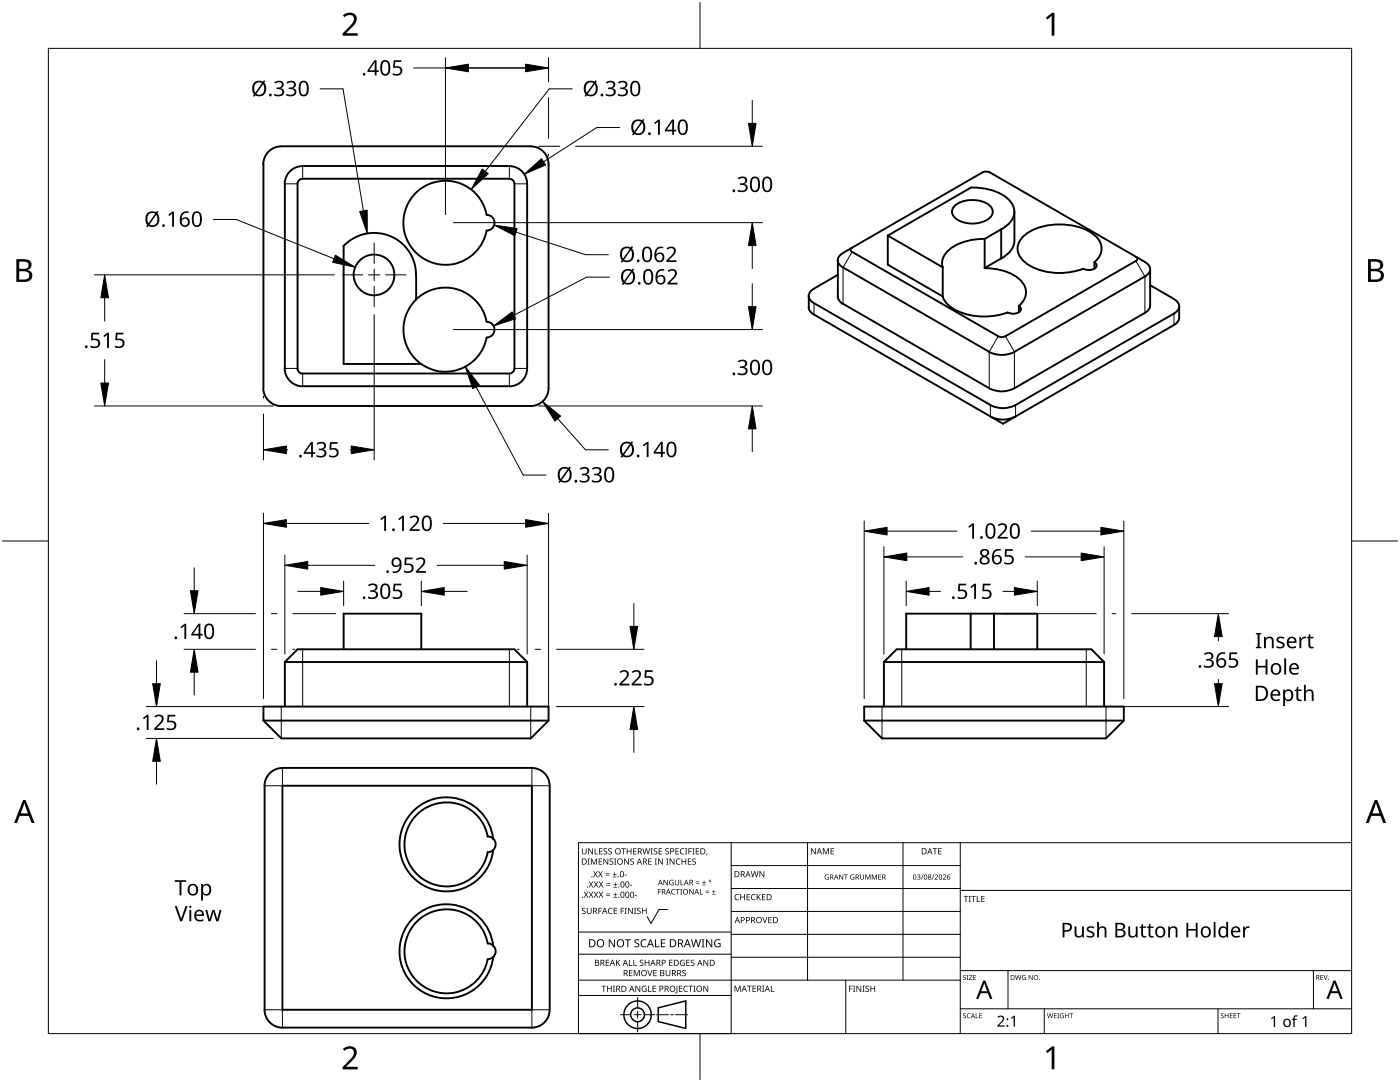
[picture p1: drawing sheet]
<svg xmlns="http://www.w3.org/2000/svg" width="279mm" height="216mm" viewBox="0 0 279 216" stroke-linecap="round" stroke-linejoin="round" font-family="sans-serif">
<g fill="none" stroke="#000" stroke-width=".38">
<path d="M52.6 32.7v44.7M56.1 29.2a3.6 3.6 0 0 0-3.6 3.6M56.1 29.2h49.8a3.5 3.5 0 0 1 3.6 3.6M56.8 36.7v36.8M59.4 36.7v36.8M60.4 35.7a1.03 1.03 0 0 0-1 1M60.4 33.1a3.6 3.6 0 0 0-3.6 3.6M60.4 35.7h41.2a.98 .98 0 0 1 1.1 1M60.4 33.1h41.2a3.5 3.5 0 0 1 3.6 3.6M82.6 38.9a8.4 8.4 0 0 1 8.5-2.5 8.4 8.4 0 0 1 6 6.5 1.57 1.57 0 0 1 1.6 1.6 1.57 1.57 0 0 1-1.6 1.5 8.4 8.4 0 0 1-11.9 6 8.4 8.4 0 0 1-2.6-13.1zM102.7 36.7v36.8M105.2 36.7v36.8"/>
<path d="M109.5 32.7v44.7M193.8 37.4a11.6 11.6 0 0 1 7.3 2.2 3.3 3.3 0 0 1 0 5.3l-1.3 .9M193.8 37.4l-16.6 9.6M196.1 34.4l.7-.2 .7 .2M196.1 34.4l-26 15M197.5 34.4l31 17.9M68.5 49.1a8.4 8.4 0 0 1 9.4-2 8.4 8.4 0 0 1 5.1 8M68.6 49.1v23.5h15.5M83 59.8a8.4 8.4 0 0 1 14.1 4.4 1.57 1.57 0 0 1 1.6 1.6 1.57 1.57 0 0 1-1.6 1.6 8.4 8.4 0 0 1-12.2 5.8 8.4 8.4 0 0 1-1.9-13.4zM83.1 55.1v4.7M161.4 59v2.3M167.2 51.9v7.3l.2 .6 .8 .9"/>
<path d="M167.2 54.8l-4.7 2.8M168.2 50.5a1.51 1.51 0 0 0-1 1.4 1.51 1.51 0 0 0 1 1.5l29.2 16.8M170 49.4l-.1 .2a.42 .42 0 0 0 .1 .7M170.1 50.3l29.1 16.8M170.1 49.4l-1.8 1.1M177.2 47v5.8l10.9 6.3v-5.8M177.2 47l10.9 6.3M190.7 40.9a6.1 6.1 0 0 1 6.7 0 1.69 1.69 0 0 1 .7 1.7 1.69 1.69 0 0 1-1.2 1.3 5.7 5.7 0 0 1-6.6-.7 1.53 1.53 0 0 1 .4-2.3zM196.5 53.5a9.8 9.8 0 0 1 7.5 2.8 3.2 3.2 0 0 1-.7 4.7 .72 .72 0 0 1 .4 .8 .72 .72 0 0 1-.6 .6l-.9 .2-1.1-.2a13.5 13.5 0 0 1-10.9-.8 4.6 4.6 0 0 1-2.1-2.4M196.5 47.7a10.5 10.5 0 0 0-7.7 2.8 2.95 2.95 0 0 0-.7 2.8M196.5 47.7l3.3-1.9v5.8l-3.3 1.9M196.5 47.7v5.8"/>
<path d="M202.4 48a4.2 4.2 0 0 1-2.6 3.6M202.4 42.2v5.8M204.4 47a12.4 12.4 0 0 1 11.6-1.5 5.5 5.5 0 0 1 3.8 3.4 3.3 3.3 0 0 1-1.4 3.4 .71 .71 0 0 1 .5 .8 .71 .71 0 0 1-.7 .6l-.9 .2-1.1-.3a12.6 12.6 0 0 1-11.8-1.4 3.2 3.2 0 0 1 0-5.2zM218.4 52.3v1.3M226.7 51.3l.3 .3-.3 .5M226.7 52.1l-26 15M228.5 52.3a1.54 1.54 0 0 1 1 1.4 1.54 1.54 0 0 1-1 1.5M228.5 55.2l-26 15M229.5 56.9l4.8 2.8a1.51 1.51 0 0 1 1 1.4 1.51 1.51 0 0 1-1 1.5l-31.7 18.2a5.2 5.2 0 0 1-4.9 0l-35.3-20.3a1.51 1.51 0 0 1-1-1.4 1.51 1.51 0 0 1 1-1.5M229.5 53.7v7.3M52.5 77.5a3.6 3.6 0 0 0 3.6 3.5M56.8 73.5a3.6 3.6 0 0 0 3.6 3.6"/>
<path d="M59.4 73.5a1.09 1.09 0 0 0 1 1M102.7 73.5a1.03 1.03 0 0 1-1.1 1h-41.2M105.2 73.5a3.6 3.6 0 0 1-3.6 3.6h-41.2M109.5 77.5a3.6 3.6 0 0 1-3.6 3.5h-49.8M168.3 60.6l29.1 16.9M197.4 77.5a5.3 5.3 0 0 0 5 0M197.4 70.2a5.6 5.6 0 0 0 5 0M199.2 67.1l.7 .2 .7-.2M203.3 61v1.3M228.5 62.4l-26 15.1M229.5 61a1.71 1.71 0 0 1-1 1.4M235.3 61.1v2.3a1.7 1.7 0 0 1-1 1.5l-34.1 19.6-37.7-21.7-.7-.5-.4-1"/>
<path d="M197.7 83.1a5.2 5.2 0 0 0 4.9 0M56.8 132.1l2.6-2.5h43.3l2.5 2.5M56.8 132.1v8.9M56.8 132.1h48.4M68.6 129.6v-7.2h15.5v7.2M105.2 132.1v8.9M176.4 132.1h43.9M176.4 132.1l2.5-2.5h38.9l2.5 2.5M176.4 132.1v8.9M180.8 129.6v-7.2h26.2v7.2M193.7 122.4v7.2M198.4 122.4v7.2"/>
<path d="M220.3 132.1v8.9M52.6 143.8h56.9M52.6 143.8v-2.8h56.9v2.8M52.6 143.8l3.5 3.5h49.8l3.6-3.5M52.8 156.8v44.7M56.3 153.2a3.6 3.6 0 0 0-3.5 3.6M106.1 153.2a3.5 3.5 0 0 1 3.6 3.6M106.1 153.2h-49.7M106.1 156.8v44.7M106.1 156.8h-49.7v44.7h49.7M109.7 156.8v44.7M172.5 143.8h51.8"/>
<path d="M172.5 143.8v-2.8h51.8v2.8M172.5 143.8l3.5 3.5h44.7l3.6-3.5M98.4 167.4l-.5-.4-.6-.1a8.4 8.4 0 0 0-12.8-5.4 8.4 8.4 0 0 0 0 14 8.4 8.4 0 0 0 12.8-5.4l.6-.2 .5-.3M98.4 167.4a9.4 9.4 0 0 0-14.3-6.8 9.4 9.4 0 0 0 0 15.8 9.4 9.4 0 0 0 14.3-6.8M98.4 167.4a1.48 1.48 0 0 1 0 2.2M98.4 188.7l-.5-.3-.6-.1a8.4 8.4 0 0 0-12.8-5.5 8.4 8.4 0 0 0 0 14 8.4 8.4 0 0 0 12.8-5.4l.6-.1 .5-.3M98.4 188.7a9.4 9.4 0 0 0-14.3-6.8 9.4 9.4 0 0 0 0 15.9 9.4 9.4 0 0 0 14.3-6.8M98.4 188.7a1.49 1.49 0 0 1 .1 2.2l-.1 .1M52.8 201.5a3.6 3.6 0 0 0 3.5 3.6M56.4 205h49.7M109.7 201.5a3.6 3.6 0 0 1-3.6 3.6"/>
<circle cx="74.6" cy="54.8" r="4.1"/>
</g>
<g fill="none" stroke="#000" stroke-width=".2">
<path d="M56.8 36.7h2.6M60.4 33.1v2.6M101.7 33.1v2.6M102.7 36.7h2.5M170.1 50.3l-1.8 3.1v7.2M226.7 52.1l1.8 3.1v7.2M56.8 73.5h2.6M60.4 74.5v2.6M101.7 74.5v2.6M102.7 73.5h2.5M162.5 60.5v2.3M199.2 67.1l-1.8 3.1v7.3"/>
<path d="M200.7 67.1l1.8 3.1v7.3M234.3 62.6v2.2M197.7 80.8v2.3M202.7 80.8v2.3M60.4 129.6v11.4M101.7 129.6v11.4M180 129.6v11.4M216.8 129.6v11.4M56.1 141v6.3M56.4 153.2v3.6h-3.6M105.9 141v6.3M106.1 153.2v3.6h3.6"/>
<path d="M176 141v6.3M220.7 141v6.3M52.8 201.5h3.6v3.5M109.7 201.5h-3.6v3.5"/>
</g>
<path d="M9.7 9.7h260v196.5h-260z" fill="none" stroke="#000" stroke-width=".2"/>
<path d="M139.7 .5v9.2M.5 108h9.2M269.7 108h9.2M139.7 206.2v9.2" fill="none" stroke="#000" stroke-width=".2"/>
<g fill="#000">
<path d="M68.4 3.1a1.64 1.64 0 0 1 2.8 .4 2.52 2.52 0 0 1-1.2 2.2l-.9 .9h2.3v.5h-3v-.4l1.2-1.2a1.95 1.95 0 0 0 .9-2.2 1.23 1.23 0 0 0-1.8 .1zM208.7 3.5l1.3-.9h.4v4.5h-.5v-4l-.9 .8zM68.4 209.3a1.64 1.64 0 0 1 2.8 .4 2.52 2.52 0 0 1-1.2 2.2l-.9 1h2.3v.5h-3v-.5l1.2-1.2a1.95 1.95 0 0 0 .9-2.1 1.23 1.23 0 0 0-1.8 .1zM208.7 209.8l1.3-1h.4v4.6h-.5v-4l-.9 .7z"/>
<path d="M3.3 51.7h1.3a1.28 1.28 0 0 1 1.7 1.3 1.04 1.04 0 0 1-.9 .9 1.23 1.23 0 0 1 1 1.5 1.23 1.23 0 0 1-1.5 .9h-1.6zM3.8 54.1v1.7h1a.86 .86 0 0 0 1-.9 .86 .86 0 0 0-1.1-.8zM3.8 52.2v1.4h.9a.78 .78 0 0 0 1-.7 .78 .78 0 0 0-1.1-.7z"/>
<path d="M273 51.7h1.3a1.28 1.28 0 0 1 1.7 1.3 1.04 1.04 0 0 1-.8 .9 1.23 1.23 0 0 1 1 1.5 1.23 1.23 0 0 1-1.6 .9h-1.6zM273.6 54.1v1.7h.9a.86 .86 0 0 0 1.1-.9 .86 .86 0 0 0-1.1-.8zM273.6 52.2v1.4h.8a.78 .78 0 0 0 1-.7 .78 .78 0 0 0-1.1-.7z"/>
<path d="M4.6 159.6h.5l1.8 4.6h-.6l-.6-1.4h-1.8l-.5 1.4h-.6zM4.8 160.2l-.7 2.1h1.5z"/>
<path d="M274.3 159.6h.6l1.7 4.6h-.6l-.5-1.4h-1.8l-.6 1.4h-.5zM274.6 160.2l-.7 2.1h1.4z"/>
</g>
<g fill="none" stroke="#000" stroke-width=".2">
<path d="M145.9 168.1v38.1h-30.5v-38.1h154.3M145.9 172.7h45.7M145.9 177.3h45.7M161.2 168.1v27.5M180.2 168.1v27.5M191.6 168.1v38.1M191.6 177.7h78.1M115.4 198.6h30.5M115.4 195.6h76.2M115.4 190.4h30.5M115.4 186h30.5M127.3 199v2.1"/>
<path d="M133.2 181.5h-1.7l-1.6 2.8-.7-1.4M145.9 181.9h45.7M145.9 186.4h45.7M145.9 191h45.7M168.8 195.6v10.6M191.6 193.7h78.1M201.2 193.7v7.6M262.1 193.7v7.6M123.8 202.5h2.1M126.6 202.5h1.3M127.3 201.8v1.4M127.3 203.8v2.1"/>
<path d="M128.6 202.5h2.1M131 202.5h2.4M133.8 202.5h.6M134.8 202.5h2.4M191.6 201.3h78.1M208.4 201.3v4.9M243.1 201.3v4.9"/>
</g>
<g fill="#000">
<path d="M116.1 169.3h.2v.8a.32 .32 0 0 0 .3 .3 .32 .32 0 0 0 .3-.3v-.8h.2v.8a.47 .47 0 0 1-.5 .4 .47 .47 0 0 1-.5-.5zM116.5 177.9h.2l.3 .5 .3-.5h.1l-.4 .6 .4 .6h-.1l-.3-.5-.4 .5h-.1l.4-.6zM117.3 171.3h.4l-.1 .1v1l.1 .1h-.4l.1-.1v-1zM117.4 169.3h.2l.6 1v-1h.1v1.2h-.1l-.7-1v1h-.1zM117.5 177.9h.2l.3 .5 .3-.5h.1l-.4 .6 .4 .6h-.1l-.4-.5-.3 .5h-.1l.4-.6zM117.5 175.9h.2l.3 .5 .3-.5h.1l-.4 .6 .5 .6h-.2l-.3-.5-.4 .5h-.1l.4-.6zM117.9 171.3h.3l.3 1 .4-1h.3v1.2h-.2v-1l-.4 1h-.1l-.4-1v1h-.2zM118.7 169.3h.1v1h.6v.2h-.7zM118.4 173.8h.1l.3 .5 .3-.5h.2l-.4 .6 .4 .7h-.1l-.4-.6-.3 .6h-.1l.4-.7zM118.5 177.9h.2l.2 .5 .3-.5h.2l-.4 .6 .4 .6h-.1l-.4-.5-.3 .5h-.1l.4-.6zM118.5 175.9h.2l.3 .5 .3-.5h.1l-.4 .6 .4 .6h-.1l-.3-.5-.4 .5h-.1l.4-.6zM119.5 171.3h.7v.1h-.6v.4h.5v.2h-.5v.4h.6v.1h-.7z"/>
<path d="M119.6 169.3h.6v.1h-.5v.4h.5v.1h-.5v.4h.5v.2h-.6zM119.4 173.8h.1l.3 .5 .3-.5h.2l-.4 .6 .4 .7h-.1l-.4-.6-.3 .6h-.2l.5-.7zM119.5 177.9h.1l.3 .5 .3-.5h.2l-.4 .6 .4 .6h-.1l-.4-.5-.3 .5h-.1l.4-.6zM119.5 175.9h.2l.3 .5 .3-.5h.1l-.4 .6 .4 .6h-.1l-.4-.5-.3 .5h-.1l.4-.6zM120.9 174.6h.8v.1h-.8zM120.9 174.2h.8v.1h-.8zM121 178.7h.8v.1h-.8zM121 178.3h.8v.1h-.8zM121 176.6h.8v.1h-.8zM121 176.3h.8v.1h-.8zM120.5 169.4l.4-.1h.3l-.1 .1a.25 .25 0 0 0-.4-.1 .25 .25 0 0 0 0 .4l.4 .3 .1 .2-.3 .3-.5-.1v-.1h.2a.27 .27 0 0 0 .4-.1 .27 .27 0 0 0-.3-.3l-.2-.2zM120.4 171.3h.2l.7 1-.1-1h.2v1.2h-.2l-.6-1v1h-.2z"/>
<path d="M121.4 169.4l.5-.1h.2v.1a.25 .25 0 0 0-.4-.1 .25 .25 0 0 0 0 .4l.4 .3v.2l-.2 .3-.5-.1v-.1h.1a.27 .27 0 0 0 .5-.1 .27 .27 0 0 0-.4-.3l-.2-.2zM122.3 174.9h.8v.2h-.8zM122.4 179h.8v.1h-.8zM122.4 177h.8v.1h-.8zM121.7 171.4l.4-.1 .3 .1-.1 .1a.25 .25 0 0 0-.4-.1 .25 .25 0 0 0 0 .4 .42 .42 0 0 1 .5 .5 .42 .42 0 0 1-.7 .2l-.1-.2 .2 .1a.27 .27 0 0 0 .5-.2 .27 .27 0 0 0-.4-.3l-.2-.2zM122.6 174h.1v.4h.4v.1h-.4v.4h-.1v-.4h-.3v-.1h.3zM122.7 178.1h.1v.4h.4v.1h-.4v.3h-.1v-.3h-.3v-.1h.3zM122.7 176.1h.2v.3h.3v.2h-.3v.3h-.2v-.3h-.3v-.2h.3zM122.6 171.3h.4l-.1 .1v1l.1 .1h-.4l.1-.1v-1zM124 169.3h.9v.1h-.4v1.1h-.1v-1.1h-.4zM124.7 174.5h.4v.2h-.4zM124.6 171.3h.1l.7 1v-1h.1v1.2h-.2l-.6-1v1h-.1z"/>
<path d="M125.7 176.6h.5v.1h-.5zM125.1 169.3h.1v.5h.7v-.5h.1v1.2h-.1v-.6h-.7v.6h-.1zM125.8 171.4l.5-.1 .2 .1v.1a.25 .25 0 0 0-.4-.1 .25 .25 0 0 0 0 .4 .42 .42 0 0 1 .4 .5 .42 .42 0 0 1-.7 .2v-.2l.1 .1a.27 .27 0 0 0 .5-.2 .27 .27 0 0 0-.4-.3l-.2-.2zM126.7 178.6h.4v.2h-.4zM126.4 169.3h.6v.1h-.5v.4h.5v.1h-.5v.4h.5v.2h-.6zM128.2 169.3h.2l.2 1 .3-1h.2l.2 1 .3-1h.1l-.3 1.2h-.1l-.3-1.1-.3 1.1h-.2zM129.4 171.3h.7v.1h-.6v.4h.5v.2h-.5v.4h.6v.1h-.7zM129.8 169.3h.5l-.2 .1v1l.2 .1h-.5l.2-.1v-1zM130.7 171.3h.4l-.1 .1v1l.1 .1h-.4l.1-.1v-1zM130.5 169.4l.4-.1h.3l-.1 .1a.25 .25 0 0 0-.4-.1 .25 .25 0 0 0 0 .4l.4 .3 .1 .2-.2 .3-.6-.1v-.1h.2a.27 .27 0 0 0 .4-.1 .27 .27 0 0 0-.3-.3l-.2-.2zM131.3 177.4h.6v.1h-.5v.4h.5v.1h-.5v.5h-.1zM131.4 169.3h.7v.1h-.5v.4h.5v.1h-.5v.4h.5v.2h-.7z"/>
<path d="M131.3 171.3h.2l.7 1v-1h.1v1.2h-.2l-.6-1v1h-.2zM132.4 175.6h.2l.6 .9v-.9h.1v1h-.2l-.6-.9v.9h-.1zM133 171.3h.4l-.1 .1v1l.1 .1h-.4l.1-.1v-1zM132.8 169.4l.4-.1h.3l-.1 .1a.25 .25 0 0 0-.3-.1 .25 .25 0 0 0 0 .4l.4 .3v.2l-.2 .3-.5-.1v-.1h.1a.27 .27 0 0 0 .5-.1 .27 .27 0 0 0-.4-.3l-.2-.2zM133.7 175.7l.5-.2 .2 .1v.1a.45 .45 0 0 0-.7 .4 .45 .45 0 0 0 .6 .4v-.3h-.2v-.1h.3v.5a.6 .6 0 0 1-.8-.1 .6 .6 0 0 1 .1-.8zM134.1 177.5l.4-.1h.3l-.1 .2a.44 .44 0 0 0-.6 .4 .44 .44 0 0 0 .6 .3 .52 .52 0 0 1-.7 0 .52 .52 0 0 1 .1-.8zM133.6 171.3h.2l.7 1v-1h.1v1.2h-.2l-.6-1v1h-.2zM134.9 177.4h.8v.1h-.4v1h-.1v-1h-.3zM135 171.5l.5-.2 .3 .1-.1 .1a.49 .49 0 0 0-.7 .4 .49 .49 0 0 0 .7 .5 .52 .52 0 0 1-.6 0 .52 .52 0 0 1-.2-.6zM134.8 169.3h.7v.1h-.6v.4h.5v.1h-.5v.4h.6v.2h-.7zM134.7 175.6h.1v.7a.28 .28 0 0 0 .3 .2 .28 .28 0 0 0 .3-.2v-.7h.1v.7a.42 .42 0 0 1-.4 .4 .42 .42 0 0 1-.4-.4zM135.8 175.6h.2v.9h.4v.1h-.6z"/>
<path d="M135.8 177.4h.3l-.1 .1v.9l.1 .1h-.3l.1-.1v-.9zM135.8 169.4l.4-.1h.4l-.1 .1h-.2a.49 .49 0 0 0-.4 .6 .49 .49 0 0 0 .7 .3 .52 .52 0 0 1-.7 .1 .52 .52 0 0 1-.2-.6zM136 171.3h.2v.5h.6v-.5h.1v1.2h-.1v-.5h-.6v.5h-.2zM136.7 169.3h.5l-.2 .1v1l.2 .1h-.5l.2-.1v-1zM137.4 169.3h.7v.1h-.6v.4h.5v.2h-.5v.5h-.1zM137.3 171.3h.7v.1h-.6v.4h.5v.2h-.5v.4h.6v.1h-.7zM137.6 177.4h.1l.6 .9v-.9h.1v1.1h-.1l-.6-.9v.9h-.1zM138.2 169.3h.4l-.1 .1v1l.1 .1h-.4l.1-.1v-1zM138.9 176.2h.7v.1h-.7zM138.9 175.9h.7v.1h-.7zM138.2 171.4l.4-.1 .3 .1-.1 .1a.25 .25 0 0 0-.4-.1 .25 .25 0 0 0 0 .4 .42 .42 0 0 1 .5 .5 .42 .42 0 0 1-.7 .2l-.1-.2 .2 .1a.27 .27 0 0 0 .5-.2 .27 .27 0 0 0-.4-.3l-.2-.2zM138.9 169.3h.6v.1h-.5v.4h.5v.1h-.5v.4h.5v.2h-.6z"/>
<path d="M139.7 177.4h.1v1h.5v.1h-.6zM140.1 176.5h.8v.1h-.8zM140.5 175.7h.1v.3h.3v.2h-.3v.3h-.1v-.3h-.4v-.2h.4zM140.8 178h.7v.2h-.7zM140.8 177.7h.7v.1h-.7zM141 170.3h.2l-.3 .4zM142.1 178.4h.7v.1h-.7zM142.4 177.6h.1v.3h.3v.1h-.3v.3h-.1v-.3h-.3v-.1h.3zM146.8 178.6l.4-.2 .3 .1v.1a.49 .49 0 0 0-.7 .4 .49 .49 0 0 0 .7 .5 .52 .52 0 0 1-.7 0 .52 .52 0 0 1-.2-.6zM147.7 178.4h.2v.5h.6v-.5h.2v1.2h-.2v-.5h-.6v.5h-.2zM149 178.4h.7v.1h-.5v.4h.4v.2h-.4v.4h.5v.1h-.7zM150 178.6l.5-.2 .3 .1-.1 .1a.49 .49 0 0 0-.7 .4 .49 .49 0 0 0 .8 .5 .52 .52 0 0 1-.7 0 .52 .52 0 0 1-.2-.6z"/>
<path d="M149.8 173.8h.2l.3 1.1 .2-1.1h.2l.3 1.1 .2-1.1h.2l-.3 1.2h-.2l-.3-1-.3 1h-.1zM151 178.4h.2v.6l.5-.6h.2l-.5 .5 .5 .7h-.2l-.4-.6-.1 .6h-.2zM151.6 173.8h.1l.7 1v-1h.1v1.2h-.1l-.7-1v1h-.1zM152.1 178.4h.7v.1h-.6v.4h.5v.2h-.5v.4h.6v.1h-.7zM161.8 169.3h.2l.7 1v-1h.1v1.2h-.2l-.6-1v1h-.2zM164.2 169.3h.2l.4 .9 .4-.9h.2v1.2h-.1v-1.1l-.4 1.1h-.1l-.4-1.1v1.1h-.2zM164.7 174.6l.5-.1h.2v.2a.42 .42 0 0 0-.7 .3 .42 .42 0 0 0 .6 .4v-.3h-.2v-.1h.3v.5a.56 .56 0 0 1-.7-.1 .56 .56 0 0 1 0-.8zM165.8 169.3h.6v.1h-.5v.4h.5v.1h-.5v.4h.5v.2h-.6zM167.5 174.5h.1l.6 .8v-.8h.1v1h-.2l-.5-.8v.8h-.1zM168.4 174.5h.8v.1h-.3v.9h-.1v-.9h-.4zM169.8 174.6l.5-.1h.2v.2a.42 .42 0 0 0-.7 .3 .42 .42 0 0 0 .6 .4v-.3h-.2v-.1h.3v.5a.56 .56 0 0 1-.7-.1 .56 .56 0 0 1 0-.8zM171.6 174.5h.2v.7a.26 .26 0 0 0 .2 .2 .26 .26 0 0 0 .3-.2v-.7h.1v.7a.39 .39 0 0 1-.4 .3 .39 .39 0 0 1-.4-.3z"/>
<path d="M172.7 174.5h.2l.3 .8 .3-.8h.2v1h-.1v-.9l-.5 .9-.3-.9v.9h-.1zM174 174.5h.2l.3 .8 .3-.8h.2v1h-.1v-.9l-.5 .9-.3-.9v.9h-.1zM175.3 174.5h.6v.1h-.5v.3h.4v.1h-.4v.4h.5v.1h-.6zM183 174.6h.6v.2l-.2 .2a.32 .32 0 0 1 .3 .4 .32 .32 0 0 1-.6 .1l-.1-.1a.26 .26 0 0 0 .4 .1 .26 .26 0 0 0 0-.4l-.2-.2a.23 .23 0 0 0 .3 0 .23 .23 0 0 0-.1-.4 .23 .23 0 0 0-.3 .2zM184.2 174.5h.1l-.4 1h-.1zM186.3 174.5h.2l-.4 1h-.2zM186.1 169.3h.9v.1h-.3v1.1h-.2v-1.1h-.4zM186.5 174.6a.37 .37 0 0 1 .6 0 .37 .37 0 0 1-.2 .6l-.2 .2h.5v.1h-.7l.3-.4a.27 .27 0 0 0 .3-.3 .27 .27 0 0 0-.4-.2zM187.2 169.3h.7v.1h-.5v.4h.5v.1h-.5v.4h.5v.2h-.7zM188.2 174.6a.37 .37 0 0 1 .6 0 .37 .37 0 0 1-.3 .6l-.2 .2h.5v.1h-.6l.2-.4a.27 .27 0 0 0 .3-.3 .27 .27 0 0 0-.4-.2zM192.3 178.8h.9v.1h-.3v1.1h-.2v-1.1h-.4zM193.3 178.8h.5l-.2 .1v1l.2 .1h-.5l.2-.1v-1z"/>
<path d="M193.8 178.8h1v.1h-.4v1.1h-.2v-1.1h-.4zM194.9 178.8h.2v1.1h.5v.1h-.7zM195.8 178.8h.7v.1h-.5v.4h.5v.1h-.5v.5h.5v.1h-.7zM116.2 181.3l.4-.2 .3 .1-.1 .1a.25 .25 0 0 0-.4-.1 .25 .25 0 0 0 0 .4l.4 .2 .1 .3-.3 .3-.5-.1v-.1h.2a.27 .27 0 0 0 .4-.1 .27 .27 0 0 0-.3-.3l-.2-.2zM117.1 181.1h.2v.8a.32 .32 0 0 0 .3 .3 .32 .32 0 0 0 .3-.3v-.8h.2v.8a.47 .47 0 0 1-.5 .5 .47 .47 0 0 1-.5-.5zM119.4 181.1h.7v.2h-.5v.4h.5v.1h-.5v.6h-.2zM120 196.7h1v.1h-.4v1.1h-.2v-1.1h-.4zM120.9 191.5h.7v.1h-.5v.4h.4v.2h-.4v.4h.5v.1h-.7zM121.5 181.3l.4-.2 .4 .1-.1 .1a.49 .49 0 0 0-.7 .5 .49 .49 0 0 0 .7 .4 .52 .52 0 0 1-.6 .1 .52 .52 0 0 1-.3-.6zM121.1 196.7h.2v.5h.6v-.5h.2v1.2h-.2v-.6h-.6v.6h-.2zM121.5 187.4h.2l.9 1.3v-1.3h.1v1.6h-.2l-.8-1.3v1.3h-.2zM122.3 196.7h.4l-.1 .1v1l.1 .1h-.4l.2-.1v-1z"/>
<path d="M122.5 181.1h.7v.2h-.6v.4h.5v.1h-.5v.4h.6v.2h-.7zM122.9 191.5h.2v.6l.5-.6h.2l-.5 .5 .5 .7h-.2l-.4-.6-.1 .6h-.2zM123.9 181.1h.6v.2h-.5v.4h.5v.1h-.5v.6h-.1zM124.7 181.1h.4l-.2 .2v.9l.2 .2h-.4l.1-.2v-.9zM124.7 187.4h1.2v.2h-.5v1.4h-.2v-1.4h-.5zM125.5 191.5h.2v1.1h.5v.1h-.7zM125.5 193.6h.7v.1h-.5v.4h.5v.1h-.5v.4h.5v.2h-.7zM125.3 181.1h.2l.7 1.1-.1-1.1h.2v1.3h-.2l-.6-1v1h-.2zM126.4 191.5h.2v1.1h.5v.1h-.7zM126.5 181.1h.5l-.2 .2v.9l.2 .2h-.5l.2-.2v-.9zM126.5 193.6h.2l.4 1 .4-1h.2v1.2h-.2v-1.1l-.4 1.1h-.1l-.4-1.1v1.1h-.1zM126.7 187.6l.3-.2 .6 .1-.2 .1a.33 .33 0 0 0-.6 .2 .33 .33 0 0 0 .4 .4 .47 .47 0 0 1 .4 .6 .47 .47 0 0 1-.7 .2h-.3v-.2h.2a.35 .35 0 0 0 .6-.2 .35 .35 0 0 0-.5-.4l-.3-.2z"/>
<path d="M126.8 196.7h.2l.6 1v-1h.2v1.2h-.2l-.7-1 .1 1h-.2zM127.2 181.3l.4-.2 .3 .1-.1 .1a.25 .25 0 0 0-.4-.1 .25 .25 0 0 0 0 .4l.4 .2 .1 .3-.3 .3-.5-.1v-.1h.2a.27 .27 0 0 0 .4-.1 .27 .27 0 0 0-.3-.3l-.2-.2zM127.7 191.6l.5-.1 .2 .1v.1a.25 .25 0 0 0-.4-.1 .25 .25 0 0 0 0 .4l.4 .2v.3l-.2 .2h-.5v-.2l.1 .1a.27 .27 0 0 0 .5-.2 .27 .27 0 0 0-.4-.3l-.2-.2zM128 187.6l.6-.2 .4 .1v.2a.64 .64 0 0 0-1 .5 .64 .64 0 0 0 1 .6v.2a.83 .83 0 0 1-1.1-.3 .83 .83 0 0 1 .1-1.1zM128.2 196.8l.6-.1 .2 .1v.1a.5 .5 0 0 0-.8 .4 .5 .5 0 0 0 .7 .5v-.4h-.3v-.1h.4v.6a.66 .66 0 0 1-.8-.2 .66 .66 0 0 1 0-.9zM128.1 181.1h.2v.6h.6v-.6h.2v1.3h-.2v-.6h-.6v.6h-.2zM129.2 193.6h.1l.4 1 .3-1h.2l-.4 1.2h-.2zM129.3 196.7h.2v1.1h.5v.1h-.7zM128.7 191.5h.1v.5h.6v-.5h.2v1.2h-.2v-.5h-.6v.5h-.1zM130.7 187.4h.2v1.4h.7v.2h-.9zM130.2 196.7h.7v.1h-.5v.4h.5v.1h-.5v.5h.5v.1h-.7zM130.4 193.6h.6v.1h-.5v.4h.5v.1h-.5v.4h.5v.2h-.6z"/>
<path d="M131.9 187.4h.9v.2h-.7v.5h.6v.2h-.6v.5h.7v.2h-.9zM132.8 193.6h.2v.7a.32 .32 0 0 0 .3 .4 .32 .32 0 0 0 .3-.4v-.7h.2v.7a.47 .47 0 0 1-.5 .5 .47 .47 0 0 1-.5-.5zM133.5 191.5h.7v.1h-.5v.4h.5v.2h-.5v.4h.5v.1h-.7zM135 196.7h.2v1.3l-.1 .2h-.3l-.1-.1 .3-.2zM135.5 196.7h.7v.1h-.5v.4h.4v.1h-.4v.5h.5v.1h-.7zM135.8 191.7l.5-.2 .4 .1-.1 .1a.5 .5 0 0 0-.8 .4 .5 .5 0 0 0 .7 .5v-.4h-.2v-.1h.4v.6a.66 .66 0 0 1-.9-.1 .66 .66 0 0 1 0-.9zM136.2 193.7l.4-.2 .3 .1-.1 .1a.25 .25 0 0 0-.4-.1 .25 .25 0 0 0 0 .4 .42 .42 0 0 1 .5 .6 .42 .42 0 0 1-.7 .2l-.1-.2h.2a.27 .27 0 0 0 .5-.1 .27 .27 0 0 0-.4-.3l-.2-.2zM136.5 196.8l.5-.1 .3 .1-.1 .1a.49 .49 0 0 0-.7 .4 .49 .49 0 0 0 .8 .4 .52 .52 0 0 1-.7 .1 .52 .52 0 0 1-.2-.6zM137 191.5h.7v.1h-.6v.4h.5v.2h-.5v.4h.6v.1h-.7zM137.4 196.7h.9v.1h-.4v1.1h-.1v-1.1h-.4zM137.9 191.6l.4-.1 .3 .1-.1 .1a.25 .25 0 0 0-.4-.1 .25 .25 0 0 0 0 .4l.4 .2 .1 .3-.2 .2h-.6v-.2l.2 .1a.27 .27 0 0 0 .5-.2 .27 .27 0 0 0-.4-.3l-.2-.2zM138.4 196.7h.4l-.1 .1v1l.1 .1h-.4l.1-.1v-1z"/>
<path d="M137.9 187.4h.2l.3 1.4 .4-1.4h.2l.4 1.4 .3-1.4h.2l-.4 1.6h-.2l-.4-1.3-.4 1.3h-.2zM140 187.4h.6l-.2 .2v1.3l.2 .1h-.6l.2-.1v-1.3zM140.4 196.7h.1l.7 1v-1h.1v1.2h-.1l-.7-1v1h-.1zM140.4 191.5h.2l.6 1v-1h.1v1.2h-.1l-.7-1v1h-.1zM140.9 187.4h.2l.9 1.3v-1.3h.2v1.6h-.3l-.8-1.3v1.3h-.2zM142.7 187.6l.7-.2 .4 .1-.1 .2a.65 .65 0 0 0-1 .5 .65 .65 0 0 0 .9 .6v-.4h-.3v-.2h.5v.7a.86 .86 0 0 1-1.1-.1 .86 .86 0 0 1 0-1.2zM146.6 196.7h.2l.4 1 .4-1h.2v1.2h-.1v-1.1l-.4 1.1h-.2l-.4-1.1v1.1h-.1zM149.1 196.7h.9v.1h-.4v1.1h-.1v-1.1h-.4zM150.2 196.7h.7v.1h-.6v.4h.5v.1h-.5v.5h.6v.1h-.7zM152.1 183h.2l.3 1 .4-1h.2l-.5 1.2h-.1zM152.1 196.7h.4l-.1 .1v1l.1 .1h-.4l.1-.1v-1zM153.8 196.7h.2v1.1h.5v.1h-.7z"/>
<path d="M153.3 183h.7v.1h-.5v.4h.5v.1h-.5v.5h.5v.1h-.7zM169.5 196.7h.6v.1h-.5v.5h.5v.1h-.5v.5h-.1zM170.2 196.7h.5l-.2 .1v1l.2 .1h-.5l.2-.1v-1zM170.9 196.7h.2l.6 1v-1h.2v1.2h-.2l-.6-1v1h-.2zM172.1 196.7h.5l-.2 .1v1l.2 .1h-.5l.2-.1v-1zM172.8 196.8l.4-.1h.2v.2a.25 .25 0 0 0-.4-.1 .25 .25 0 0 0 0 .4l.4 .2 .1 .3-.3 .2h-.5v-.2l.2 .1a.27 .27 0 0 0 .4-.2 .27 .27 0 0 0-.3-.3l-.3-.2zM173.7 196.7h.2v.5h.6v-.5h.2v1.2h-.2v-.6h-.6v.6h-.2zM192.2 194.7l.4-.1h.2l-.1 .1a.24 .24 0 0 0-.3 0 .24 .24 0 0 0-.1 .3 .24 .24 0 0 0 .4 .1l.1 .1-.1 .3h-.4l-.1-.1a.24 .24 0 0 0 .3 .1 .24 .24 0 0 0 .1-.3l-.4-.3zM192.9 194.6h.4l-.1 .1v.7l.1 .1h-.4l.1-.1v-.7zM193.4 194.6h.6l-.5 .8h.6v.1h-.7l.5-.8h-.5zM194.2 194.6h.6v.1h-.4v.3h.4v.1h-.4v.3h.4v.1h-.6zM202.6 194.6h.1l.2 .8 .2-.8h.2l.2 .8 .2-.8h.1l-.2 .9h-.2l-.2-.8-.2 .8h-.2z"/>
<path d="M204.1 194.7l.3-.1h.3l-.1 .1a.4 .4 0 0 0-.6 .4 .4 .4 0 0 0 .6 .3v-.3l-.2-.1h.3v.5a.53 .53 0 0 1-.7-.1 .53 .53 0 0 1 .1-.7zM205.3 194.6h.2l.5 .8v-.8h.1v.9h-.2l-.5-.8v.8h-.1zM214.5 184.9h.3v1.4a.59 .59 0 0 0 .7 .5 .59 .59 0 0 0 .5-.8v-1.1h.3v2.2h-.3v-.3a.84 .84 0 0 1-.9 .3 .84 .84 0 0 1-.6-.8zM217 185.1a1.29 1.29 0 0 1 1.4-.1l-.1 .3-.5-.2a.35 .35 0 0 0-.6 .2 .35 .35 0 0 0 .4 .4l.7 .4 .1 .3a1 1 0 0 1-1.5 .6v-.4l.7 .2 .4-.1v-.4l-.5-.2a.65 .65 0 0 1-.5-1zM219 184h.3v1.2a.84 .84 0 0 1 .9-.3 .84 .84 0 0 1 .6 .7v1.5h-.3v-1.4a.59 .59 0 0 0-.8-.6 .59 .59 0 0 0-.4 .8v1.2h-.3zM225.2 184.9h.3v1.4a.59 .59 0 0 0 .8 .5 .59 .59 0 0 0 .4-.8v-1.1h.3v2.2h-.3v-.3a.84 .84 0 0 1-.9 .3 .84 .84 0 0 1-.6-.8zM227.9 184.4h.2v.5h.6v.2h-.6v1.3l.2 .4h.5v.2a.67 .67 0 0 1-1-.6v-1.3h-.4v-.1l.4-.2zM229.4 184.4h.2v.5h.6v.2h-.6v1.3l.2 .4h.4v.2a.67 .67 0 0 1-1-.6v-1.3h-.3v-.1l.3-.2zM233.1 184.9h.3l.1 .3a.83 .83 0 0 1 .9-.3 .83 .83 0 0 1 .6 .7v1.5h-.4v-1.4a.59 .59 0 0 0-.7-.6 .59 .59 0 0 0-.4 .8v1.2h-.4zM236.8 184.1h.3v1.3h1.5v-1.3h.4v3h-.4v-1.4h-1.5v1.4h-.3zM248.1 184.9h.3v.4l.4-.4 .6-.1-.1 .4h-.5l-.3 .3-.1 1.6h-.3zM263.5 194.6h.6v.1h-.5v.3h.4v.1h-.4v.3h.5v.1h-.6z"/>
<path d="M264.1 194.6h.2l.2 .8 .3-.8h.2l-.4 .9h-.1zM192.2 202.3l.4-.1h.2l-.1 .1a.24 .24 0 0 0-.3 0 .24 .24 0 0 0-.1 .3 .24 .24 0 0 0 .4 .1l.1 .2-.1 .2-.4 .1-.1-.2a.24 .24 0 0 0 .3 .1 .24 .24 0 0 0 .1-.3l-.4-.2zM193.1 202.3l.6-.1-.3 .1a.4 .4 0 0 0-.3 .5 .4 .4 0 0 0 .5 .2 .46 .46 0 0 1-.6 0 .46 .46 0 0 1 .1-.7zM194.7 202.2h.1v.8h.5v.2h-.6zM195.4 202.2h.6v.1h-.4v.3h.4v.1h-.4v.4h.4v.1h-.6zM199.1 202.9a.76 .76 0 0 1 1.2 0 .76 .76 0 0 1-.3 1.1l-.6 .6h1.1v.3h-1.5v-.3l.8-.8a.52 .52 0 0 0 .3-.8 .52 .52 0 0 0-.9 .1zM201.7 203.1l.6-.4h.3v2.2h-.3v-1.9l-.4 .3zM209 202.2h.1l.2 .8 .2-.8h.1l.3 .8 .2-.8h.1l-.3 1h-.1l-.2-.9-.3 .9h-.1zM210.3 202.2h.6v.1h-.4v.3h.3v.1h-.3v.4h.4v.1h-.6zM211 202.2h.4l-.2 .1v.8l.2 .1h-.4l.1-.1v-.8zM211.6 202.3l.7-.1-.1 .1a.4 .4 0 0 0-.6 .4 .4 .4 0 0 0 .6 .3v-.2l-.2-.2h.3v.5a.53 .53 0 0 1-.7-.1 .53 .53 0 0 1 0-.7zM212.5 202.2h.2v.4h.5v-.4h.1v1h-.1v-.5h-.5v.5h-.2z"/>
<path d="M213.4 202.2h.8v.1h-.3v.9h-.2v-.9h-.3zM243.7 202.3l.3-.1h.2v.1a.24 .24 0 0 0-.3 0 .24 .24 0 0 0-.1 .3 .24 .24 0 0 0 .3 .1l.1 .2-.1 .2-.4 .1-.1-.2a.24 .24 0 0 0 .4 .1 .24 .24 0 0 0 0-.3l-.3-.2zM244.4 202.2h.2v.4h.5v-.4h.1v1h-.1v-.5h-.5v.5h-.2zM245.4 202.2h.6v.1h-.4v.3h.4v.1h-.4v.4h.4v.1h-.6zM246.2 202.2h.5v.1h-.4v.3h.4v.1h-.4v.4h.4v.1h-.5zM246.8 202.2h.8v.1h-.3v.9h-.2v-.9h-.3zM253.7 203.2l.6-.5h.2v2.2h-.3v-1.9l-.4 .4zM258.2 202.7l.3-.1h.5l-.1 .3-.4-.1-.1 .2v.3h.4v.2h-.4v1.4h-.3v-1.4h-.3l.3-.2zM259.9 203.2l.6-.5h.2v2.2h-.2v-1.9l-.5 .4z"/>
<path d="M116.1 171.3h.4a.61 .61 0 0 1 .6 .6 .61 .61 0 0 1-.6 .6h-.4zM116.3 171.4v1h.1a.48 .48 0 0 0 .5-.5 .48 .48 0 0 0-.4-.5z"/>
<path d="M122.7 169.9a.61 .61 0 0 1 1.2 0 .61 .61 0 0 1-1.2 0zM123 169.5a.47 .47 0 0 0-.1 .7 .47 .47 0 0 0 .8 0v-.1a.45 .45 0 0 0-.1-.6 .45 .45 0 0 0-.6 0z"/>
<path d="M123.1 171.9a.61 .61 0 0 1 1.2 0 .61 .61 0 0 1-1.2 0zM123.5 171.5l-.2 .4a.45 .45 0 0 0 .7 .4 .45 .45 0 0 0 0-.8l-.2-.1z"/>
<path d="M123.9 173.9a.51 .51 0 0 1 .6 .1 .51 .51 0 0 1 0 .7 .44 .44 0 0 1-.6 .3 .44 .44 0 0 1-.2-.6zM123.9 174v.1a.48 .48 0 0 0 .3 .8 .53 .53 0 0 0 .2-.5 .53 .53 0 0 0-.4-.4z"/>
<path d="M124 178a.44 .44 0 0 1 .5 0 .44 .44 0 0 1 .1 .5 .46 .46 0 0 1-.4 .7 .46 .46 0 0 1-.4-.7zM124.1 178.1l-.1 .2a.45 .45 0 0 0 .3 .7 .53 .53 0 0 0 .2-.5 .53 .53 0 0 0-.4-.4z"/>
<path d="M124 176a.44 .44 0 0 1 .5 0 .44 .44 0 0 1 .1 .5 .46 .46 0 0 1-.4 .6 .46 .46 0 0 1-.4-.7zM124.1 176.1l-.1 .4a.31 .31 0 0 0 .2 .5 .31 .31 0 0 0 .3-.5l-.1-.4z"/>
<path d="M124.9 178a.5 .5 0 0 1 .7 .1 .5 .5 0 0 1 0 .6 .44 .44 0 0 1-.6 .4 .44 .44 0 0 1-.2-.6zM125 178.1a.48 .48 0 0 0-.1 .6 .48 .48 0 0 0 .4 .3l.1-.8-.2-.2z"/>
<path d="M124.9 176a.44 .44 0 0 1 .6 0 .44 .44 0 0 1 .1 .5 .46 .46 0 0 1-.5 .6 .46 .46 0 0 1-.3-.7zM125 176.1l-.1 .4a.31 .31 0 0 0 .3 .5 .31 .31 0 0 0 .2-.5v-.4z"/>
<path d="M125.9 178a.5 .5 0 0 1 .6 .1 .5 .5 0 0 1 0 .6 .44 .44 0 0 1-.5 .4 .44 .44 0 0 1-.2-.6zM126 178.1l-.1 .1a.48 .48 0 0 0 .4 .8 .53 .53 0 0 0 .2-.5 .53 .53 0 0 0-.5-.4z"/>
<path d="M127.3 169.3h.3a.35 .35 0 0 1 .5 .2 .35 .35 0 0 1-.3 .4l.4 .6h-.2l-.3-.5h-.3v.5h-.1zM127.4 169.4v.4h.2a.23 .23 0 0 0 .3-.2 .23 .23 0 0 0-.3-.2z"/>
<path d="M127.5 171.3h.2l.4 1.2h-.1l-.2-.4h-.4l-.2 .4h-.1zM127.6 171.5l-.2 .5h.4z"/>
<path d="M128.3 171.3h.3a.35 .35 0 0 1 .5 .2 .35 .35 0 0 1-.3 .5l.4 .5h-.2l-.3-.5h-.2v.5h-.2zM128.5 171.4v.5h.1a.23 .23 0 0 0 .3-.2 .23 .23 0 0 0-.3-.3z"/>
<path d="M131.7 175.5h.1l.5 1.1h-.2l-.1-.3h-.4l-.2 .3h-.1zM131.8 175.7l-.2 .5h.4z"/>
<path d="M132.1 177.4h.3a.31 .31 0 0 1 .4 .2 .31 .31 0 0 1-.2 .4l.3 .5h-.2l-.3-.5h-.2v.5h-.1zM132.2 177.5v.4h.2a.21 .21 0 0 0 .2-.2 .21 .21 0 0 0-.2-.2z"/>
<path d="M133.3 177.4h.1l.5 1.1h-.2l-.1-.4h-.4l-.2 .4h-.1zM133.4 177.5l-.2 .5h.4z"/>
<path d="M133.8 169.3h.6l.1 .2-.1 .4-.5 .1v.5h-.1zM133.9 169.4v.5a.29 .29 0 0 0 .5-.3 .29 .29 0 0 0-.5-.2z"/>
<path d="M136.9 175.5h.1l.4 1.1h-.1l-.1-.3h-.5l-.1 .3h-.1zM137 175.7l-.2 .5h.3z"/>
<path d="M136.2 177.9a.55 .55 0 0 1 1.1 0 .55 .55 0 0 1-1.1 0zM136.4 177.9a.45 .45 0 0 0 .9 0 .45 .45 0 0 0-.9 0z"/>
<path d="M137.6 175.6h.3a.31 .31 0 0 1 .4 .2 .31 .31 0 0 1-.2 .4l.3 .4h-.2l-.2-.4h-.3v.4h-.1zM137.7 175.7v.4h.2a.21 .21 0 0 0 .3-.2 .21 .21 0 0 0-.3-.2z"/>
<path d="M139 177.4h.1l.4 1.1h-.1l-.1-.4h-.5l-.1 .4h-.1zM139.1 177.5l-.2 .5h.3z"/>
<path d="M139.8 169.3h.4a.54 .54 0 0 1 .6 .6 .56 .56 0 0 1-.7 .6h-.3zM140 169.4v.9h.1a.48 .48 0 0 0 .5-.4 .48 .48 0 0 0-.4-.5z"/>
<path d="M141.4 175.8a.25 .25 0 0 1 .5 0 .25 .25 0 0 1-.5 0zM141.5 175.8a.15 .15 0 0 0 .3 0 .15 .15 0 0 0-.3 0z"/>
<path d="M146.6 173.8h.4a.61 .61 0 0 1 .6 .6 .61 .61 0 0 1-.7 .6h-.3zM146.8 174v.9h.1a.43 .43 0 0 0 .5-.5 .41 .41 0 0 0-.4-.4z"/>
<path d="M147.8 173.8h.4a.35 .35 0 0 1 .4 .3 .35 .35 0 0 1-.2 .4l.3 .5h-.2l-.3-.5h-.2v.5h-.2zM148 174v.4h.2a.23 .23 0 0 0 .3-.2 .23 .23 0 0 0-.3-.2z"/>
<path d="M149.2 173.8h.1l.5 1.2h-.1l-.2-.3h-.5l-.1 .3h-.2zM149.3 174l-.2 .5h.4z"/>
<path d="M153 178.4h.4a.55 .55 0 0 1 .6 .6 .56 .56 0 0 1-.6 .6h-.4zM153.2 178.5v1h.1a.48 .48 0 0 0 .5-.5 .48 .48 0 0 0-.4-.5z"/>
<path d="M163.4 169.2h.2l.5 1.3h-.2l-.2-.4h-.4l-.2 .4h-.1zM163.5 169.4l-.2 .6h.4z"/>
<path d="M165.7 174.5h.3a.29 .29 0 0 1 .3 .2 .29 .29 0 0 1-.2 .4l.3 .4h-.2l-.2-.4h-.2v.4h-.1zM165.8 174.6v.4h.2a.2 .2 0 0 0 .2-.2 .2 .2 0 0 0-.3-.2z"/>
<path d="M166.8 174.5h.1l.4 1h-.1l-.1-.3h-.4l-.2 .3h-.1zM166.9 174.6l-.2 .5h.3z"/>
<path d="M170.8 174.5h.2a.29 .29 0 0 1 .4 .2 .29 .29 0 0 1-.2 .4l.3 .4h-.2l-.2-.4h-.2v.4h-.1zM170.9 174.6v.4h.1a.2 .2 0 0 0 .3-.2 .2 .2 0 0 0-.3-.2z"/>
<path d="M176.1 174.5h.3a.29 .29 0 0 1 .3 .2 .29 .29 0 0 1-.2 .4l.3 .4h-.1l-.3-.4h-.2v.4h-.1zM176.2 174.6v.4h.2a.2 .2 0 0 0 .2-.2 .2 .2 0 0 0-.2-.2z"/>
<path d="M182.3 174.6h.4l.2 .5a.38 .38 0 0 1-.5 .4 .38 .38 0 0 1-.2-.6zM182.4 174.6l-.1 .2a.38 .38 0 0 0 .3 .6 .41 .41 0 0 0 .2-.5 .41 .41 0 0 0-.4-.3z"/>
<path d="M184 169.3h.3a.61 .61 0 0 1 .6 .6 .61 .61 0 0 1-.6 .6h-.3zM184.1 169.4v.9h.2a.43 .43 0 0 0 .5-.4 .41 .41 0 0 0-.5-.5z"/>
<path d="M184.5 174.6l.1-.1a.51 .51 0 0 1 .4 .5 .51 .51 0 0 1-.4 .5l-.2-.4zM184.6 174.6l-.1 .2a.38 .38 0 0 0 .3 .6 .41 .41 0 0 0 .2-.5 .41 .41 0 0 0-.4-.3z"/>
<path d="M185.3 174.6l.2-.1a.25 .25 0 0 1 .3 .2 .25 .25 0 0 1-.2 .3 .29 .29 0 0 1 .2 .4 .29 .29 0 0 1-.5 0 .29 .29 0 0 1 .1-.4l-.2-.2zM185.3 175.3a.2 .2 0 0 0 .4 0 .2 .2 0 0 0-.4 0zM185.4 174.8a.17 .17 0 0 0 .3 0 .17 .17 0 0 0-.3 0z"/>
<path d="M185.5 169.2h.1l.5 1.3h-.1l-.2-.4h-.5l-.1 .4h-.2zM185.6 169.4l-.2 .6h.4z"/>
<path d="M187.5 174.6l.1-.1a.51 .51 0 0 1 .4 .5 .51 .51 0 0 1-.5 .5l-.1-.4zM187.6 174.6l-.1 .2a.38 .38 0 0 0 .3 .6 .41 .41 0 0 0 .1-.5 .41 .41 0 0 0-.3-.3z"/>
<path d="M189.1 174.6l.5-.1-.4 .2-.1 .3a.33 .33 0 0 1 .5 .1 .33 .33 0 0 1-.2 .5 .33 .33 0 0 1-.4-.4zM189.1 175.2a.25 .25 0 0 0 .5 0 .25 .25 0 0 0-.5 0z"/>
<path d="M118.4 181.1h.3a.35 .35 0 0 1 .4 .3 .35 .35 0 0 1-.2 .4l.3 .6h-.1l-.3-.5h-.3v.5h-.1zM118.5 181.3v.4h.2a.23 .23 0 0 0 .3-.2 .23 .23 0 0 0-.3-.2z"/>
<path d="M118.7 191.5h.4a.31 .31 0 0 1 .4 .2 .31 .31 0 0 1-.2 .4 .33 .33 0 0 1 .3 .4 .33 .33 0 0 1-.4 .2h-.5zM118.9 192.2v.4h.2a.23 .23 0 0 0 .3-.2 .23 .23 0 0 0-.3-.2zM118.9 191.6v.4h.2a.21 .21 0 0 0 .3-.2 .21 .21 0 0 0-.3-.2z"/>
<path d="M117.6 187.4h.5a.71 .71 0 0 1 .7 .8 .73 .73 0 0 1-.8 .8h-.4zM117.8 187.6v1.2h.2a.56 .56 0 0 0 .6-.6 .54 .54 0 0 0-.6-.6z"/>
<path d="M119.8 191.5h.4a.35 .35 0 0 1 .4 .3 .35 .35 0 0 1-.2 .4l.3 .5h-.2l-.3-.5h-.2v.5h-.2zM120 191.6v.5h.2a.23 .23 0 0 0 .3-.2 .23 .23 0 0 0-.3-.3z"/>
<path d="M119.3 187.6a.74 .74 0 0 1 .9-.1 .74 .74 0 0 1 .4 .7 .77 .77 0 0 1-1.1 .8 .77 .77 0 0 1-.3-1.3zM119.5 187.7l-.2 .5a.56 .56 0 0 0 .7 .6 .56 .56 0 0 0 .3-.9 .51 .51 0 0 0-.8-.2z"/>
<path d="M120.6 181.1h.2l.4 1.3h-.1l-.2-.4h-.4l-.2 .4h-.1zM120.7 181.3l-.2 .6h.4z"/>
<path d="M122.2 191.5h.1l.5 1.2h-.2l-.1-.3h-.5l-.2 .3h-.1zM122.2 191.7l-.2 .5h.4z"/>
<path d="M123 196.7h.3a.35 .35 0 0 1 .4 .2 .35 .35 0 0 1-.2 .5l.3 .5h-.1l-.3-.5h-.3v.5h-.1zM123.1 196.8v.5h.2a.23 .23 0 0 0 .3-.3 .23 .23 0 0 0-.3-.2z"/>
<path d="M123.3 187.6a.74 .74 0 0 1 .8-.1 .74 .74 0 0 1 .5 .7 .77 .77 0 0 1-1.1 .8 .77 .77 0 0 1-.3-1.3zM123.5 187.7l-.2 .5a.56 .56 0 0 0 .7 .6 .56 .56 0 0 0 .3-.9 .51 .51 0 0 0-.8-.2z"/>
<path d="M124.5 193.6h.3a.35 .35 0 0 1 .4 .2 .35 .35 0 0 1-.2 .4l.3 .6h-.1l-.3-.5h-.3v.5h-.1zM124.6 193.7v.4h.2a.23 .23 0 0 0 .3-.2 .23 .23 0 0 0-.3-.2z"/>
<path d="M124 196.7h.4a.54 .54 0 0 1 .6 .6 .56 .56 0 0 1-.6 .6h-.4zM124.2 196.8v1h.2a.48 .48 0 0 0 .5-.5 .48 .48 0 0 0-.5-.5z"/>
<path d="M124.7 191.5h.2l.4 1.2h-.1l-.2-.3h-.4l-.2 .3h-.1zM124.8 191.7l-.2 .5h.4z"/>
<path d="M126 196.7h.2l.4 1.2h-.1l-.2-.4h-.4l-.2 .4h-.1zM126.1 196.8l-.2 .6h.4z"/>
<path d="M127.9 194.2a.61 .61 0 0 1 1.2 0 .61 .61 0 0 1-1.2 0zM128.2 193.8l-.1 .4a.45 .45 0 0 0 .7 .4 .45 .45 0 0 0 0-.8l-.2-.1z"/>
<path d="M129.7 187.4h.2l.6 1.6h-.2l-.2-.5h-.6l-.2 .5h-.2zM129.8 187.6l-.2 .7h.5z"/>
<path d="M130.2 191.5h.2l.5 1.2h-.2l-.2-.3h-.4l-.2 .3h-.1zM130.3 191.7l-.2 .5h.4z"/>
<path d="M131 191.5h.4a.35 .35 0 0 1 .4 .3 .35 .35 0 0 1-.2 .4l.3 .5h-.2l-.3-.5h-.2v.5h-.2zM131.2 191.6v.5h.2a.23 .23 0 0 0 .2-.2 .23 .23 0 0 0-.3-.3z"/>
<path d="M131.8 193.6h.3a.31 .31 0 0 1 .4 .1 .31 .31 0 0 1-.2 .4 .33 .33 0 0 1 .3 .4 .33 .33 0 0 1-.4 .3h-.4zM131.9 194.2v.4h.3a.23 .23 0 0 0 .2-.2 .23 .23 0 0 0-.3-.2zM131.9 193.7v.4h.2a.21 .21 0 0 0 .3-.2 .21 .21 0 0 0-.3-.2z"/>
<path d="M131.6 196.7h.5l.3 .3-.1 .3-.5 .1v.5h-.2zM131.8 196.8v.5a.29 .29 0 0 0 .4-.2 .29 .29 0 0 0-.4-.3z"/>
<path d="M132.6 196.7h.4a.35 .35 0 0 1 .4 .2 .35 .35 0 0 1-.2 .5l.3 .5h-.2l-.3-.5h-.2v.5h-.2zM132.8 196.8v.5h.2a.23 .23 0 0 0 .3-.3 .23 .23 0 0 0-.3-.2z"/>
<path d="M132.1 191.5h.5l.2 .3-.1 .4-.5 .1v.4h-.1zM132.2 191.6v.5a.29 .29 0 0 0 .5-.2 .29 .29 0 0 0-.5-.3z"/>
<path d="M134.1 193.6h.3a.35 .35 0 0 1 .5 .2 .35 .35 0 0 1-.3 .4l.4 .6h-.2l-.3-.5h-.2v.5h-.2zM134.3 193.7v.4h.1a.23 .23 0 0 0 .3-.2 .23 .23 0 0 0-.3-.2z"/>
<path d="M133.5 197.3a.65 .65 0 0 1 1.3 0 .65 .65 0 0 1-1.3 0zM133.9 196.9a.47 .47 0 0 0-.1 .7 .47 .47 0 0 0 .7 0l.1-.1a.45 .45 0 0 0-.1-.6 .45 .45 0 0 0-.6 0z"/>
<path d="M133.7 187.4h.5a.71 .71 0 0 1 .8 .8 .73 .73 0 0 1-.9 .8h-.4zM133.9 187.6v1.2h.2a.56 .56 0 0 0 .6-.6 .54 .54 0 0 0-.6-.6z"/>
<path d="M135.2 193.6h.3a.35 .35 0 0 1 .4 .2 .35 .35 0 0 1-.2 .4l.3 .6h-.1l-.3-.5h-.3v.5h-.1zM135.3 193.7v.4h.2a.23 .23 0 0 0 .3-.2 .23 .23 0 0 0-.3-.2z"/>
<path d="M134.5 191.5h.4a.54 .54 0 0 1 .6 .6 .56 .56 0 0 1-.7 .6h-.3zM134.6 191.6v1h.2a.48 .48 0 0 0 .5-.5 .48 .48 0 0 0-.5-.5z"/>
<path d="M135.3 187.4h.4a.45 .45 0 0 1 .6 .3 .45 .45 0 0 1-.3 .6l.4 .7h-.2l-.4-.6h-.3v.6h-.2zM135.5 187.6v.6h.2a.3 .3 0 0 0 .4-.3 .3 .3 0 0 0-.4-.3z"/>
<path d="M137.1 187.4h.2l.6 1.6h-.2l-.2-.5h-.6l-.2 .5h-.2zM137.2 187.6l-.3 .7h.5z"/>
<path d="M139.6 191.5h.1l.5 1.2h-.1l-.2-.3h-.5l-.1 .3h-.2zM139.7 191.7l-.2 .5h.4z"/>
<path d="M138.9 197.3a.61 .61 0 0 1 1.2 0 .61 .61 0 0 1-1.2 0zM139.3 196.9a.47 .47 0 0 0-.1 .7 .47 .47 0 0 0 .7 0v-.1a.45 .45 0 0 0-.1-.6 .45 .45 0 0 0-.5 0z"/>
<path d="M141.7 191.5h.3a.54 .54 0 0 1 .6 .6 .56 .56 0 0 1-.6 .6h-.3zM141.8 191.6v1h.2a.48 .48 0 0 0 .5-.5 .48 .48 0 0 0-.5-.5z"/>
<path d="M147.1 183h.1l.5 1.2h-.2l-.1-.4h-.5l-.1 .4h-.2zM147.1 183.1l-.1 .6h.3z"/>
<path d="M147.9 183h.6l.1 .3-.1 .3-.5 .1v.5h-.1zM148 183.1v.5a.29 .29 0 0 0 .5-.2 .29 .29 0 0 0-.5-.3z"/>
<path d="M148.5 196.7h.1l.5 1.2h-.2l-.1-.4h-.5l-.2 .4h-.1zM148.5 196.8l-.2 .6h.4z"/>
<path d="M148.9 183h.5l.3 .3-.2 .3-.5 .1v.5h-.1zM149 183.1v.5a.29 .29 0 0 0 .5-.2 .29 .29 0 0 0-.5-.3z"/>
<path d="M149.9 183h.3a.35 .35 0 0 1 .5 .2 .35 .35 0 0 1-.3 .5l.4 .5h-.2l-.3-.5h-.2v.5h-.2zM150.1 183.1v.5h.1a.23 .23 0 0 0 .3-.3 .23 .23 0 0 0-.3-.2z"/>
<path d="M151.1 196.7h.4a.35 .35 0 0 1 .4 .2 .35 .35 0 0 1-.2 .5l.3 .5h-.2l-.3-.5h-.2v.5h-.2zM151.3 196.8v.5h.2a.23 .23 0 0 0 .2-.3 .23 .23 0 0 0-.2-.2z"/>
<path d="M150.8 183.6a.61 .61 0 0 1 1.2 0 .61 .61 0 0 1-1.2 0zM151.2 183.2a.47 .47 0 0 0-.1 .7 .47 .47 0 0 0 .7 0v-.1a.45 .45 0 0 0 0-.6 .45 .45 0 0 0-.6 0z"/>
<path d="M153.1 196.7h.1l.5 1.2h-.2l-.1-.4h-.5l-.2 .4h-.1zM153.1 196.8l-.2 .6h.4z"/>
<path d="M154.3 183h.3a.55 .55 0 0 1 .6 .6 .56 .56 0 0 1-.6 .6h-.3zM154.4 183.1v1h.2a.48 .48 0 0 0 .5-.5 .48 .48 0 0 0-.5-.5z"/>
<path d="M196.2 195.7h.4l1.5 3.6h-.5l-.5-1.1h-1.4l-.4 1.1h-.5zM196.4 196.1l-.5 1.7h1.1z"/>
<path d="M201.7 194.6h.3a.49 .49 0 0 1 .5 .5 .49 .49 0 0 1-.5 .4h-.3zM201.8 194.7v.7h.4l.1-.2v-.3z"/>
<path d="M206.2 195.1a.5 .5 0 0 1 1 0 .5 .5 0 0 1-1 0zM206.4 195a.4 .4 0 0 0 .8 0 .4 .4 0 0 0-.8 0z"/>
<path d="M212.1 184.1h.7a.92 .92 0 0 1 1.1 1 .92 .92 0 0 1-1.1 .8h-.4v1.2h-.3zM212.4 184.5v1.1a.77 .77 0 0 0 1.1-.7 .82 .82 0 0 0-1.1-.4z"/>
<path d="M222.6 184.1h.8a.77 .77 0 0 1 1 .3 .77 .77 0 0 1-.1 1l-.3 .1a.8 .8 0 0 1 .6 1 .8 .8 0 0 1-1 .6h-1zM223 185.7v1h.6a.55 .55 0 0 0 .6-.5 .55 .55 0 0 0-.7-.5zM223 184.5v.9h.5a.5 .5 0 0 0 .7-.5 .5 .5 0 0 0-.8-.4z"/>
<path d="M230.8 185.1a1.02 1.02 0 0 1 1.2-.2 1.02 1.02 0 0 1 .6 1.1 1.06 1.06 0 0 1-1.3 1.1 1.06 1.06 0 0 1-.7-1.6zM231.2 185.2l-.3 .8a.69 .69 0 0 0 .8 .8 .69 .69 0 0 0 .5-1 .64 .64 0 0 0-.4-.6 .64 .64 0 0 0-.6 0z"/>
<path d="M239.9 185.1a1.02 1.02 0 0 1 1.2-.2 1.02 1.02 0 0 1 .6 1.1 1.06 1.06 0 0 1-1.4 1.1 1.06 1.06 0 0 1-.6-1.6zM240.2 185.2l-.2 .8a.69 .69 0 0 0 .8 .8 .69 .69 0 0 0 .5-1 .64 .64 0 0 0-.4-.6 .64 .64 0 0 0-.7 0z"/>
<path d="M243.5 185l.7-.2 .6 .3-.1-1.1h.4v3.1h-.3l-.1-.3a.96 .96 0 0 1-1.2 .1 .96 .96 0 0 1-.3-1.2zM243.8 185.2a.88 .88 0 0 0-.3 1 .88 .88 0 0 0 .8 .6 .95 .95 0 0 0 0-1.7z"/>
<path d="M245.9 185.1a.94 .94 0 0 1 1.2-.2 .94 .94 0 0 1 .4 1.1h-1.5a.83 .83 0 0 0 .5 .8 .83 .83 0 0 0 .9-.2v.4a1.19 1.19 0 0 1-1.5-.3 1.19 1.19 0 0 1 0-1.6zM246.2 185.3l-.2 .4h1.2a.54 .54 0 0 0-.3-.5 .54 .54 0 0 0-.7 .1z"/>
<path d="M262.7 194.6h.2a.28 .28 0 0 1 .4 .1 .28 .28 0 0 1-.2 .4l.3 .4h-.2l-.2-.4h-.2v.4h-.1zM262.8 194.7v.3h.1a.19 .19 0 0 0 .3-.2 .19 .19 0 0 0-.3-.1z"/>
<path d="M266.1 195.7h.5l1.4 3.6h-.5l-.4-1.1h-1.5l-.4 1.1h-.5zM266.3 196.1l-.5 1.7h1.1z"/>
<path d="M194.1 202.2l.5 1-.3-.3h-.3l-.3 .3zM194.2 202.3l-.2 .4h.3z"/>
<path d="M256.3 203.5a.77 .77 0 0 1 .9-.2 .77 .77 0 0 1 .4 .8 .81 .81 0 0 1-1.1 .8 .81 .81 0 0 1-.3-1.3zM256.6 203.6l-.2 .5a.52 .52 0 0 0 .6 .6 .52 .52 0 0 0 .3-.7 .48 .48 0 0 0-.2-.5 .48 .48 0 0 0-.5 .1z"/>
<circle cx="116.2" cy="179.1" r=".11"/>
<circle cx="117.2" cy="177" r=".11"/>
<circle cx="118.1" cy="175" r=".11"/>
<circle cx="123.4" cy="175" r=".11"/>
<circle cx="123.5" cy="179.1" r=".11"/>
<circle cx="123.5" cy="177" r=".11"/>
<circle cx="207.5" cy="195.5" r=".09"/>
<circle cx="265.1" cy="195.5" r=".09"/>
<circle cx="201.1" cy="204.7" r=".2"/>
<circle cx="201.1" cy="203.4" r=".2"/>
</g>
<g fill="none" stroke="#000" stroke-width=".3">
<path d="M131.4 201.1l5.5-1.4v5.5l-5.5-1.4z"/>
<circle cx="127.2" cy="202.5" r="2.73"/>
<circle cx="127.2" cy="202.5" r="1.37"/>
</g>
<path d="M242.4 184v3.1" fill="none" stroke="#000" stroke-width=".36"/>
<path d="M68.3 54.8h4.1M73.5 54.8h2.3M74.7 48.5v4.1M74.7 53.7v2.3M74.7 57.1v4.1M77 54.8h4" fill="none" stroke="#000" stroke-width=".2"/>
<g fill="none" stroke="#000" stroke-width=".2">
<path d="M63.9 17.7h4.6l4 24.4M82.6 13.6h6.3M88.9 11.5v31.3M93.5 13.6h11.4M109.5 11.5v4.8M109.5 19.5v8.1M114.2 17.7h-4.6l-12.8 16.5M107.5 29.2h4.2M109.5 30.8v.4M114.9 29.2h37.3M123.7 25.4h-4.6l-10.6 6.9M150.1 20v4.6"/>
<path d="M18.9 54.8h47.8M20.9 59.4v4.7M42.6 43.8h4.5l19.6 7.8M90.5 44.4h61.7M103 46.3l13.8 4.5h4.6M121.6 55.3h-4.5l-14.5 7.6M150.1 49v4.6M150.1 56.6v4.6M20.9 71.8v4.6M52.6 79v.4M74.7 62.8v29M90.5 65.8h61.7"/>
<path d="M95 77.2l9.4 17.6h4.6M18.9 81h35.6M52.6 82.6v9.2M57.4 89.8h-.3M69.9 89.8h.2M107.5 81h44.7M111.3 83.5l5.5 6.3h4.6M150.1 85.6v4.5M38.8 113.3v4.6M52.6 102.4v37M56.8 110.8v19.7M57.1 104.4h16.5"/>
<path d="M59.4 118h4.6M68.6 116v4.9M74.8 112.8h-13.4M84.1 116v4.9M87.3 112.8h13.3M93.2 118h-4.5M104.9 104.4h-16.4M105.2 110.8v19.7M109.5 102.4v39.8M172.5 104v35.4M176.4 109.1v21.4M177 106h13.9"/>
<path d="M180.8 116v4.9M181 111.1h11.1M187.7 118h-2.3M200.2 118h2.2M207 116v4.9M215.8 111.1h-11.2M219.7 106h-13.9M220.3 109.1v21.4M224.3 104v35.4M31.2 131.8v4.6M36.7 129.6h14.3M36.7 122.4h14.3"/>
<path d="M38.8 134.1v4.6M54.2 129.6h1.1M54.2 122.4h1.1M58.4 129.6h.4M58.4 122.4h8.6M103.2 129.6h.4M106.8 129.6h1.1M111.1 129.6h17.4M126.5 120.4v4.6M200 122.4h18.8M221.9 122.4h.8M225.9 122.4h19.3"/>
<path d="M243.1 135.6v.8M243.1 127v.9M29.2 141h25.3M29.2 147.3h25.3M31.2 151.9v4.6M107.5 141h.4M111.1 141h17.4M126.5 145.6v4.5M222.3 141h22.9"/>
</g>
<g fill="#000" stroke="#000" stroke-width=".2">
<path d="M88.9 13.6l4.6-.8v1.5zM104.9 12.8l4.6 .8-4.6 .7zM96.2 33.7l1.2 1-3.4 3.1zM104.6 34.8l3.5-3.2 .8 1.3zM149.4 24.6h1.5l-.8 4.6zM20.9 54.8l.8 4.6h-1.6zM66.9 50.9l4 2.4-4.5-1zM71.8 42.2l1.5-.3v4.7zM98.6 44.9l4.6 .7-.5 1.4zM150.1 44.4l.8 4.6h-1.5zM20.1 76.4h1.6l-.8 4.6zM92.9 73.2l2.8 3.6-1.4 .7z"/>
<path d="M98.5 65l3.7-2.8 .7 1.4zM149.4 61.2h1.5l-.8 4.6zM52.6 89.8l4.5-.8v1.5zM70.1 89l4.6 .8-4.6 .7zM108.3 80.1l3.6 2.9-1.2 1zM150.1 81l.8 4.6h-1.5zM38 117.9h1.5l-.7 4.5zM52.6 104.4l4.5-.7v1.5zM56.8 112.8l4.6-.8v1.6zM64 117.2l4.6 .8-4.6 .8zM84.1 118l4.6-.8v1.6zM100.6 112l4.6 .8-4.6 .8z"/>
<path d="M104.9 103.7l4.6 .7-4.6 .8zM172.5 106l4.5-.8v1.5zM176.4 111.1l4.6-.7v1.5zM180.8 118l4.6-.8v1.6zM202.4 117.2l4.6 .8-4.6 .8zM215.8 110.4l4.5 .7-4.5 .8zM219.7 105.2l4.6 .8-4.6 .7zM30.5 136.4h1.5l-.8 4.6zM38.8 129.6l.7 4.5h-1.5zM125.7 125h1.6l-.8 4.6zM243.1 122.4l.8 4.6h-1.5zM242.4 136.4h1.5l-.8 4.6z"/>
<path d="M31.2 147.3l.8 4.6h-1.5zM126.5 141l.8 4.6h-1.6z"/>
</g>
<g fill="#000">
<path d="M54.7 16.4a1.09 1.09 0 0 1 1.1-.3 1.09 1.09 0 0 1 .8 .8 .74 .74 0 0 1-.6 .7 .81 .81 0 0 1 .7 .9 .81 .81 0 0 1-.9 .7l-1.1-.1v-.4a1.08 1.08 0 0 0 1.6-.2 .62 .62 0 0 0-.8-.7h-.3v-.3a.7 .7 0 0 0 .7-.1 .7 .7 0 0 0 .3-.7 .89 .89 0 0 0-1.3 0zM57.2 16.4a1.09 1.09 0 0 1 1-.3 1.09 1.09 0 0 1 .9 .8 .74 .74 0 0 1-.7 .7 .81 .81 0 0 1 .8 .9 .81 .81 0 0 1-.9 .7l-1.1-.1v-.4a1.08 1.08 0 0 0 1.5-.2 .62 .62 0 0 0-.8-.7h-.3v-.3a.7 .7 0 0 0 .8-.1 .7 .7 0 0 0 .2-.7 .89 .89 0 0 0-1.2 0zM78.6 12h1.5v.4h-1.2l-.1 .8h.5a.99 .99 0 0 1 1 1.2 .99 .99 0 0 1-1.4 .7l-.5-.2v-.3a.88 .88 0 0 0 .9 .2 .88 .88 0 0 0 .6-.8 .85 .85 0 0 0-1.3-.4l-.2-.1zM120.9 16.4a1.09 1.09 0 0 1 1.1-.3 1.09 1.09 0 0 1 .8 .8 .74 .74 0 0 1-.6 .7 .81 .81 0 0 1 .7 .9 .81 .81 0 0 1-.9 .7l-1.1-.1v-.4a1.08 1.08 0 0 0 1.6-.2 .62 .62 0 0 0-.9-.7h-.2v-.3a.7 .7 0 0 0 .7-.1 .7 .7 0 0 0 .3-.7 .89 .89 0 0 0-1.3 0zM123.3 16.4a1.09 1.09 0 0 1 1.1-.3 1.09 1.09 0 0 1 .8 .8 .74 .74 0 0 1-.6 .7 .81 .81 0 0 1 .7 .9 .81 .81 0 0 1-.9 .7l-1.1-.1v-.4a1.08 1.08 0 0 0 1.6-.2 .62 .62 0 0 0-.8-.7h-.3v-.3a.7 .7 0 0 0 .7-.1 .7 .7 0 0 0 .3-.7 .89 .89 0 0 0-1.3 0zM130.6 24.5l.8-.6h.3v3h-.4v-2.6l-.5 .5zM147.2 35.5a1.09 1.09 0 0 1 1.1-.3 1.09 1.09 0 0 1 .8 .8 .74 .74 0 0 1-.6 .7 .81 .81 0 0 1 .7 .9 .81 .81 0 0 1-.9 .7l-1.1-.1v-.4a1.08 1.08 0 0 0 1.6-.2 .62 .62 0 0 0-.8-.7h-.3v-.3a.7 .7 0 0 0 .7-.1 .7 .7 0 0 0 .3-.7 .89 .89 0 0 0-1.3 0zM33.6 42.8l.8-.6h.3v3h-.3v-2.6l-.6 .5zM133 49.6a1.01 1.01 0 0 1 1.2-.4 1.01 1.01 0 0 1 .7 1l-.3 .6-1.1 1.1h1.5v.4h-2v-.3l1.1-1.1a.72 .72 0 0 0 .4-.7 .72 .72 0 0 0-.4-.7l-.9 .3zM133.2 54a1.01 1.01 0 0 1 1.2-.3 1.01 1.01 0 0 1 .7 1l-.3 .6-1.1 1.1h1.5v.4h-2v-.4l1.1-1.1a.72 .72 0 0 0 .4-.6 .72 .72 0 0 0-.4-.7l-.9 .3zM18.3 66.4h1.5v.3h-1.2l-.1 .9a1.02 1.02 0 0 1 1.5 .8 1.02 1.02 0 0 1-1.4 1.1l-.5-.2v-.4a.88 .88 0 0 0 .9 .3 .88 .88 0 0 0 .6-.9 .85 .85 0 0 0-1.3-.4l-.2-.1zM20.6 67l.8-.6h.3v3h-.3v-2.6l-.6 .5z"/>
<path d="M23.1 66.4h1.5v.3h-1.2v.9h.4a.99 .99 0 0 1 1 1.1 .99 .99 0 0 1-1.3 .8l-.6-.2v-.4a.88 .88 0 0 0 1 .3 .88 .88 0 0 0 .6-.9 .85 .85 0 0 0-1.3-.4l-.2-.1zM147.2 72.1a1.09 1.09 0 0 1 1.1-.4 1.09 1.09 0 0 1 .8 .8 .74 .74 0 0 1-.6 .8 .81 .81 0 0 1 .7 .9 .81 .81 0 0 1-.9 .7l-1.1-.2v-.3a1.08 1.08 0 0 0 1.6-.3 .62 .62 0 0 0-.8-.7h-.3v-.3a.7 .7 0 0 0 .7 0 .7 .7 0 0 0 .3-.8 .89 .89 0 0 0-1.3 0zM63.2 88.5a1.09 1.09 0 0 1 1.1-.4 1.09 1.09 0 0 1 .8 .8 .74 .74 0 0 1-.7 .8 .81 .81 0 0 1 .8 .9 .81 .81 0 0 1-.9 .7l-1.1-.2v-.3a1.08 1.08 0 0 0 1.6-.3 .62 .62 0 0 0-.9-.7h-.3v-.3a.7 .7 0 0 0 .8 0 .7 .7 0 0 0 .2-.7 .89 .89 0 0 0-1.2-.1zM65.9 88.2h1.5v.4h-1.2l-.1 .8h.5a.99 .99 0 0 1 1 1.2 .99 .99 0 0 1-1.4 .7l-.5-.2v-.3a.88 .88 0 0 0 .9 .2 .88 .88 0 0 0 .6-.8 .85 .85 0 0 0-1.3-.4l-.2-.2zM115.7 93.5a1.09 1.09 0 0 1 1.1-.4 1.09 1.09 0 0 1 .8 .8 .74 .74 0 0 1-.6 .8 .81 .81 0 0 1 .7 .9 .81 .81 0 0 1-.9 .7l-1.1-.2v-.3a1.08 1.08 0 0 0 1.6-.3 .62 .62 0 0 0-.9-.7h-.3v-.3a.7 .7 0 0 0 .8 0 .7 .7 0 0 0 .3-.7 .89 .89 0 0 0-1.3-.1zM118.1 93.5a1.09 1.09 0 0 1 1.1-.4 1.09 1.09 0 0 1 .8 .8 .74 .74 0 0 1-.6 .8 .81 .81 0 0 1 .7 .9 .81 .81 0 0 1-.9 .7l-1.1-.2v-.3a1.08 1.08 0 0 0 1.6-.3 .62 .62 0 0 0-.8-.7h-.3v-.3a.7 .7 0 0 0 .7 0 .7 .7 0 0 0 .3-.7 .89 .89 0 0 0-1.3-.1zM128.3 88.8l.8-.6h.3v3h-.3v-2.6l-.6 .5zM73.4 116.7a1.06 1.06 0 0 1 1.2-.3 1.06 1.06 0 0 1 .7 .9l-.2 .4-.4 .2a.82 .82 0 0 1 .7 .9 .82 .82 0 0 1-.9 .7l-1.1-.1v-.4a1.08 1.08 0 0 0 1.6-.2 .62 .62 0 0 0-.8-.7h-.3v-.3a.7 .7 0 0 0 .8-.1 .7 .7 0 0 0 .2-.7 .89 .89 0 0 0-1.3 0zM75.9 103.5l.8-.6h.3v3h-.3v-2.6l-.6 .5zM78.6 116.5h1.5v.3h-1.2l-.1 .9 .5-.1a.99 .99 0 0 1 1 1.2 .99 .99 0 0 1-1.4 .7l-.5-.1v-.4a.88 .88 0 0 0 .9 .2 .88 .88 0 0 0 .6-.8 .85 .85 0 0 0-1.3-.4l-.2-.1zM79.5 103.5l.8-.6h.3v3h-.4l.1-2.6-.6 .5zM80.8 111.3h1.5v.3h-1.2v.9l.4-.1a.99 .99 0 0 1 1 1.2 .99 .99 0 0 1-1.3 .7l-.6-.1v-.4a.88 .88 0 0 0 1 .2 .88 .88 0 0 0 .6-.8 .85 .85 0 0 0-1.3-.4l-.2-.1z"/>
<path d="M81.8 103.2a1.01 1.01 0 0 1 1.1-.4 1.01 1.01 0 0 1 .7 1.1l-.3 .5-1.1 1.2h1.5v.3h-2v-.3l1.1-1.1a.72 .72 0 0 0 .5-.7 .72 .72 0 0 0-.5-.6l-.8 .3zM83 111.6a1.01 1.01 0 0 1 1.2-.4 1.01 1.01 0 0 1 .7 1l-.3 .6-1.1 1.2h1.5v.3h-2v-.3l1.1-1.1a.72 .72 0 0 0 .4-.7 .72 .72 0 0 0-.4-.7l-.9 .3zM191.3 116.5h1.5v.3h-1.2l-.1 .9a1.02 1.02 0 0 1 1.5 .8 1.02 1.02 0 0 1-1.3 1l-.6-.1v-.4a.88 .88 0 0 0 1 .2 .88 .88 0 0 0 .5-.8 .85 .85 0 0 0-1.2-.4l-.2-.1zM193.3 105.1l.8-.7h.3v3.1h-.4v-2.7l-.5 .5zM193.6 117.1l.9-.6h.3v3h-.4v-2.6l-.6 .5zM196.2 116.5h1.5v.3h-1.2l-.1 .9 .5-.1a.99 .99 0 0 1 1 1.2 .99 .99 0 0 1-1.4 .7l-.5-.1v-.4a.88 .88 0 0 0 .9 .2 .88 .88 0 0 0 .6-.8 .85 .85 0 0 0-1.3-.4l-.2-.1zM199.1 104.8a1.01 1.01 0 0 1 1.2-.4 1.01 1.01 0 0 1 .6 1l-.2 .6-1.1 1.1h1.5v.4h-2v-.3l1.1-1.1a.72 .72 0 0 0 .4-.7 .72 .72 0 0 0-.4-.7l-.9 .3zM200.6 109.6h1.5v.3h-1.2v.9l.4-.1a.99 .99 0 0 1 1 1.2 .99 .99 0 0 1-1.3 .7l-.6-.1v-.4a.88 .88 0 0 0 1 .3 .88 .88 0 0 0 .5-.9 .85 .85 0 0 0-1.2-.4l-.2-.1zM36 125.1l.9-.6h.3v3h-.4v-2.6l-.6 .5zM123.6 134a1.01 1.01 0 0 1 1.2-.3 1.01 1.01 0 0 1 .7 1l-.3 .6-1.1 1.1h1.5v.4h-2v-.3l1.1-1.2a.72 .72 0 0 0 .4-.6 .72 .72 0 0 0-.4-.7l-.9 .3zM126.1 134a1.01 1.01 0 0 1 1.1-.3 1.01 1.01 0 0 1 .7 1l-.3 .6-1.1 1.1h1.5v.4h-2v-.3l1.1-1.2a.72 .72 0 0 0 .5-.6 .72 .72 0 0 0-.5-.7l-.8 .3zM128.7 133.7h1.5v.4h-1.2v.9l.4-.1a.99 .99 0 0 1 1 1.2 .99 .99 0 0 1-1.3 .7l-.6-.2v-.3a.88 .88 0 0 0 1 .2 .88 .88 0 0 0 .6-.8 .85 .85 0 0 0-1.3-.4l-.2-.1z"/>
<path d="M240.3 130.4a1.09 1.09 0 0 1 1-.3 1.09 1.09 0 0 1 .9 .8 .74 .74 0 0 1-.7 .7 .81 .81 0 0 1 .8 .9 .81 .81 0 0 1-1 .7l-1.1-.1v-.4a1.08 1.08 0 0 0 1.6-.2 .62 .62 0 0 0-.8-.7h-.3v-.3a.7 .7 0 0 0 .8-.1 .7 .7 0 0 0 .2-.7 .89 .89 0 0 0-1.2 0zM245.4 130.2h1.5v.3h-1.2l-.1 .9h.5a.99 .99 0 0 1 1 1.1 .99 .99 0 0 1-1.4 .7l-.5-.1v-.4a.88 .88 0 0 0 1 .3 .88 .88 0 0 0 .5-.9 .85 .85 0 0 0-1.3-.4l-.1-.1zM250.6 126.3h1.1v.2l-.3 .1v2.4l.3 .1v.2h-1.1v-.2l.4-.1v-2.4l-.4-.1zM250.6 131.6h.4v1.3h1.6v-1.3h.4v3h-.4v-1.4h-1.6v1.4h-.4zM252.3 127.1h.3v.3a.87 .87 0 0 1 1-.3 .87 .87 0 0 1 .6 .8v1.4h-.4v-1.4a.61 .61 0 0 0-.7-.6 .61 .61 0 0 0-.5 .9v1.1h-.3zM254.9 127.3a1.34 1.34 0 0 1 1.4-.1l-.1 .3-.5-.2a.37 .37 0 0 0-.6 .2 .37 .37 0 0 0 .4 .5h.2a.82 .82 0 0 1 .7 .7 1.04 1.04 0 0 1-1.7 .5v-.3l.8 .2 .4-.2v-.3l-.4-.3a.68 .68 0 0 1-.6-1zM258.9 137.1h.2v.5h.7v.3h-.7v1.3l.2 .4h.5v.2a.69 .69 0 0 1-1.1-.6v-1.3h-.3v-.2l.3-.1zM259.3 127.1h.3l.1 .4 .4-.4h.6l-.1 .3h-.4a.73 .73 0 0 0-.5 .7v1.2h-.4zM260.2 136.6h.4v1.3a.87 .87 0 0 1 .9-.3 .87 .87 0 0 1 .7 .8v1.5h-.4v-1.5a.61 .61 0 0 0-.8-.5 .61 .61 0 0 0-.4 .8v1.2h-.4zM261.3 126.5h.2v.6h.6v.3h-.6v1.3l.2 .4 .5-.1v.3a.69 .69 0 0 1-1.1-.6v-1.3h-.3v-.2l.3-.2zM28.5 143.3l.8-.7h.4v3.1h-.4v-2.7l-.6 .5zM30.8 142.9a1.01 1.01 0 0 1 1.2-.3 1.01 1.01 0 0 1 .6 1l-.2 .6-1.2 1.1h1.6v.4h-2v-.4l1.1-1.1a.72 .72 0 0 0 .4-.6 .72 .72 0 0 0-.4-.7l-.9 .3z"/>
<path d="M33.5 142.6h1.5v.4h-1.2l-.1 .8h.2a.96 .96 0 0 1 1.3 .6 .96 .96 0 0 1-.7 1.2h-1.1l-.1-.1v-.3a.88 .88 0 0 0 .9 .2 .88 .88 0 0 0 .6-.8 .85 .85 0 0 0-1.3-.4l-.2-.1zM34.9 175.6h2.3v.4h-1v2.7h-.4v-2.7h-.9zM34.9 180.8h.4l.9 2.6 .8-2.6h.4l-1.1 3h-.3zM41 181.6h.4l.4 1.9 .6-1.9h.4l.6 1.8 .4-1.8h.4l-.6 2.2h-.4l-.6-1.9-.6 1.9h-.4z"/>
<path d="M50.7 16.5l.9-.4 .9 .2 .2-.3 .2 .2-.2 .3 .3 .5 .1 .7a1.42 1.42 0 0 1-.6 1.3 1.42 1.42 0 0 1-1.6 0l-.2 .3-.2-.2 .2-.3a2.01 2.01 0 0 1 0-2.3zM52.5 16.8l-1.4 1.9a1.08 1.08 0 0 0 1.3-.1 1.08 1.08 0 0 0 .3-1.2zM51.1 16.7l-.4 .7 .2 1.1 1.4-1.9-.7-.2z"/>
<path d="M60 16.3a1.05 1.05 0 0 1 1.2 0 1.05 1.05 0 0 1 .4 1.2v.2a1.18 1.18 0 0 1-1.1 1.5 1.37 1.37 0 0 1-.9-1.7l.1-.7zM60.2 16.6l-.2 .5v1.1a.6 .6 0 0 0 .6 .7 .6 .6 0 0 0 .6-.7 1.66 1.66 0 0 0-.4-1.8z"/>
<path d="M74.8 12h.3v2h.5v.4h-.5v.7h-.3v-.7h-1.5v-.4zM74.8 12.4l-1.1 1.6h1.1z"/>
<path d="M76.3 12.2a1.05 1.05 0 0 1 1.2 0 1.05 1.05 0 0 1 .4 1.1 1.28 1.28 0 0 1-1.1 1.8 1.37 1.37 0 0 1-.9-1.8l.1-.7zM76.5 12.5a1.88 1.88 0 0 0 .2 2.3 .71 .71 0 0 0 .8-1 1.17 1.17 0 0 0-.6-1.5z"/>
<path d="M116.9 16.5l.8-.4 1 .2 .2-.3 .2 .2-.2 .3 .3 .5 .1 .7a1.42 1.42 0 0 1-.7 1.3 1.42 1.42 0 0 1-1.5 0l-.2 .3-.3-.2 .3-.3a2.01 2.01 0 0 1 0-2.3zM118.7 16.8l-1.4 1.9a1.08 1.08 0 0 0 1.3-.1 1.08 1.08 0 0 0 .3-1.2zM117.2 16.7l-.3 .7 .2 1.1 1.4-1.9-.7-.2z"/>
<path d="M126.2 16.3a1.05 1.05 0 0 1 1.2 0 1.05 1.05 0 0 1 .4 1.2v.2a1.18 1.18 0 0 1-1.1 1.5 1.37 1.37 0 0 1-.9-1.7l.1-.7zM126.4 16.6l-.2 .5v1.1a.6 .6 0 0 0 .6 .7 .6 .6 0 0 0 .6-.7 1.66 1.66 0 0 0-.5-1.8z"/>
<path d="M126.3 24.2l.9-.4 .9 .2 .2-.3 .3 .2-.2 .3a1.57 1.57 0 0 1 .2 2.1 1.57 1.57 0 0 1-2 .4l-.2 .3-.3-.1 .3-.3a2.01 2.01 0 0 1-.1-2.4zM128.2 24.5l-1.4 2a1.02 1.02 0 0 0 1.2 0 1.02 1.02 0 0 0 .4-1.1zM126.7 24.4a1.75 1.75 0 0 0-.1 1.8l1.3-1.9-.6-.1z"/>
<path d="M134.1 23.9h.4v2h.5v.3h-.5v.7h-.3v-.7h-1.5v-.3zM134.2 24.3l-1.1 1.6h1.1z"/>
<path d="M135.6 24a1.05 1.05 0 0 1 1.3 0 1.05 1.05 0 0 1 .4 1.2 1.28 1.28 0 0 1-1.2 1.7 1.37 1.37 0 0 1-.8-1.7l.1-.8zM135.9 24.3a2.23 2.23 0 0 0 .1 2.3 .68 .68 0 0 0 .7-.2 .68 .68 0 0 0 .2-.7 1.17 1.17 0 0 0-.6-1.6z"/>
<path d="M150 35.4a1.05 1.05 0 0 1 1.3 0 1.05 1.05 0 0 1 .4 1.2v.2a1.18 1.18 0 0 1-1.2 1.5 1.37 1.37 0 0 1-.8-1.7l.1-.8zM150.3 35.7l-.2 .5v1.1a.6 .6 0 0 0 .6 .7 .6 .6 0 0 0 .6-.7 1.66 1.66 0 0 0-.5-1.7z"/>
<path d="M152.5 35.4a1.05 1.05 0 0 1 1.2 0 1.05 1.05 0 0 1 .4 1.2v.2a1.18 1.18 0 0 1-1.1 1.5 1.37 1.37 0 0 1-.9-1.7l.1-.8zM152.7 35.7a1.88 1.88 0 0 0 .2 2.3 .71 .71 0 0 0 .8-.9 1.17 1.17 0 0 0-.6-1.6z"/>
<path d="M29.4 42.6l.9-.4 .9 .2 .2-.3 .2 .1-.2 .4a1.57 1.57 0 0 1 .2 2 1.57 1.57 0 0 1-2 .5l-.2 .3-.2-.2 .2-.3a2.01 2.01 0 0 1 0-2.3zM31.2 42.9l-1.4 1.9a1.08 1.08 0 0 0 1.3-.1 1.08 1.08 0 0 0 .3-1.2zM29.7 42.7a1.75 1.75 0 0 0-.1 1.9l1.4-2-.7-.1z"/>
<path d="M36.3 42.5l.5-.3h.5h.3v.3a1.03 1.03 0 0 0-1.3 1.2 .96 .96 0 0 1 1.5 .1 .96 .96 0 0 1-.5 1.4 1.15 1.15 0 0 1-1.2-.3 1.15 1.15 0 0 1-.2-1.2l.1-.7zM36.2 44.3a.7 .7 0 0 0 1.4 0 .7 .7 0 0 0-1.4 0z"/>
<path d="M38.7 42.4a1.05 1.05 0 0 1 1.2 0 1.05 1.05 0 0 1 .4 1.1 1.28 1.28 0 0 1-1.1 1.8 1.37 1.37 0 0 1-.9-1.8l.1-.7zM38.9 42.6a1.88 1.88 0 0 0 .2 2.4 .71 .71 0 0 0 .8-1 1.17 1.17 0 0 0-.6-1.5z"/>
<path d="M124.1 49.6l.9-.4 .9 .2 .2-.3 .2 .2-.2 .3 .3 .5 .1 .7a1.42 1.42 0 0 1-.6 1.3 1.42 1.42 0 0 1-1.6 0l-.2 .3-.2-.2 .2-.3a2.01 2.01 0 0 1 0-2.3zM125.9 49.9l-1.4 1.9a1.08 1.08 0 0 0 1.3-.1 1.08 1.08 0 0 0 .3-1.2zM124.5 49.8l-.4 .7 .2 1.1 1.4-1.9-.7-.2z"/>
<path d="M124.3 54.1l.9-.4 .9 .2 .2-.3 .3 .2-.3 .3 .3 .5 .1 .6a1.42 1.42 0 0 1-.6 1.4 1.42 1.42 0 0 1-1.5 0l-.2 .3-.3-.2 .2-.3a2.01 2.01 0 0 1 0-2.3zM126.1 54.4l-1.3 1.9a1.08 1.08 0 0 0 1.2-.1 1.08 1.08 0 0 0 .3-1.2zM124.7 54.3l-.3 .7 .1 1.1 1.4-1.9-.7-.2z"/>
<path d="M128.5 49.4a1.05 1.05 0 0 1 1.3 0 1.05 1.05 0 0 1 .3 1.2l.1 .2a1.18 1.18 0 0 1-1.2 1.5 1.37 1.37 0 0 1-.9-1.7l.1-.7zM128.7 49.7l-.2 .5v1.1a.6 .6 0 0 0 .6 .7 .6 .6 0 0 0 .6-.7 1.66 1.66 0 0 0-.4-1.8z"/>
<path d="M128.7 53.9a1.05 1.05 0 0 1 1.3 0 1.05 1.05 0 0 1 .4 1.2v.1a1.18 1.18 0 0 1-1.2 1.6 1.37 1.37 0 0 1-.8-1.8v-.6zM129 54.2l-.2 .5v1.1a.6 .6 0 0 0 .6 .7 .6 .6 0 0 0 .5-.7 1.66 1.66 0 0 0-.4-1.8z"/>
<path d="M131 49.5l.5-.2 .5-.1h.4v.4a1.03 1.03 0 0 0-1.4 1.1 .95 .95 0 0 1 1.5 0 .95 .95 0 0 1-.3 1.5 1.08 1.08 0 0 1-1.2-.1 1.08 1.08 0 0 1-.4-1.1l.1-.8zM131 51.3a.66 .66 0 0 0 1.3 0 .66 .66 0 0 0-1.3 0z"/>
<path d="M131.2 54l.5-.3h.5h.4v.3a1.03 1.03 0 0 0-1.4 1.2 .95 .95 0 0 1 1.5 0 .95 .95 0 0 1-.3 1.4 1.13 1.13 0 0 1-1.3-.1 1.13 1.13 0 0 1-.3-1.3l.1-.7zM131.2 55.8a.66 .66 0 0 0 1.3 0 .66 .66 0 0 0-1.3 0z"/>
<path d="M150 72a1.05 1.05 0 0 1 1.3 0 1.05 1.05 0 0 1 .4 1.1v.2a1.18 1.18 0 0 1-1.2 1.6 1.37 1.37 0 0 1-.8-1.8l.1-.6zM150.3 72.2l-.2 .6v1.1a.6 .6 0 0 0 .6 .7 .6 .6 0 0 0 .6-.7 1.66 1.66 0 0 0-.5-1.8z"/>
<path d="M152.5 72a1.05 1.05 0 0 1 1.2 0 1.05 1.05 0 0 1 .4 1.1v.2a1.18 1.18 0 0 1-1.1 1.6 1.37 1.37 0 0 1-.9-1.8l.1-.7zM152.7 72.2l-.2 .6v1.1a.6 .6 0 0 0 .6 .7 .6 .6 0 0 0 .6-.7 1.66 1.66 0 0 0-.4-1.8z"/>
<path d="M62.1 88.2h.3v2h.5v.4h-.5v.6h-.3v-.6h-1.5v-.4zM62.1 88.6l-1.1 1.6h1.1z"/>
<path d="M111.7 93.6l.8-.4 1 .2 .2-.3 .2 .2-.2 .3a1.57 1.57 0 0 1 .2 2 1.57 1.57 0 0 1-2 .5l-.2 .3-.3-.2 .3-.3a2.01 2.01 0 0 1 0-2.3zM113.5 93.9l-1.4 1.9a1.02 1.02 0 0 0 1.2 0 1.02 1.02 0 0 0 .4-1.1zM112 93.7a1.74 1.74 0 0 0-.1 1.9l1.4-1.9-.7-.2z"/>
<path d="M120.9 93.4a1.05 1.05 0 0 1 1.3 0 1.05 1.05 0 0 1 .4 1.1 1.28 1.28 0 0 1-1.1 1.8 1.37 1.37 0 0 1-.9-1.8l.1-.6zM121.2 93.7a2.23 2.23 0 0 0 .1 2.2 .68 .68 0 0 0 .7-.1 .68 .68 0 0 0 .2-.8 1.17 1.17 0 0 0-.6-1.5z"/>
<path d="M124.1 88.5l.9-.4 .9 .2 .2-.3 .2 .2-.2 .3 .3 .5 .1 .7a1.42 1.42 0 0 1-.6 1.4 1.42 1.42 0 0 1-1.6 0l-.2 .2-.2-.1 .2-.3a2.01 2.01 0 0 1 0-2.4zM125.9 88.8l-1.4 2a1.08 1.08 0 0 0 1.3-.1 1.08 1.08 0 0 0 .3-1.3zM124.4 88.7l-.3 .7 .2 1.1 1.4-1.9-.7-.1z"/>
<path d="M131.9 88.2h.4v2h.4v.3h-.4v.7h-.4v-.7h-1.5v-.3zM131.9 88.6l-1.1 1.6h1.1z"/>
<path d="M133.4 88.3a1.05 1.05 0 0 1 1.2 0 1.05 1.05 0 0 1 .4 1.2v.2a1.18 1.18 0 0 1-1.1 1.5 1.37 1.37 0 0 1-.9-1.7l.1-.6zM133.6 88.6l-.2 .5v1.2a.6 .6 0 0 0 .6 .6 .6 .6 0 0 0 .6-.6 1.66 1.66 0 0 0-.4-1.8z"/>
<path d="M76.3 116.6a1.05 1.05 0 0 1 1.2 0 1.05 1.05 0 0 1 .4 1.2 1.28 1.28 0 0 1-1.1 1.7 1.37 1.37 0 0 1-.9-1.7l.1-.8zM76.5 116.9a2.23 2.23 0 0 0 .1 2.2 .68 .68 0 0 0 .8-.1 .68 .68 0 0 0 .1-.7 1.17 1.17 0 0 0-.6-1.6z"/>
<path d="M78.4 111.5a1.11 1.11 0 0 1 1.4 0 1.11 1.11 0 0 1 .3 1.3 1.38 1.38 0 0 1-1.7 1.5v-.3a1.01 1.01 0 0 0 1-.2 1.01 1.01 0 0 0 .3-1 .94 .94 0 0 1-1.4 .1 .94 .94 0 0 1 .1-1.4zM78.5 112.2a.66 .66 0 0 0 1.3 0 .66 .66 0 0 0-1.3 0z"/>
<path d="M84.6 103.1a1.05 1.05 0 0 1 1.2 0 1.05 1.05 0 0 1 .4 1.1 1.28 1.28 0 0 1-1.1 1.8 1.37 1.37 0 0 1-.9-1.8l.1-.7zM84.8 103.3a2.23 2.23 0 0 0 .1 2.3 .68 .68 0 0 0 .7-.1 .68 .68 0 0 0 .2-.8 1.17 1.17 0 0 0-.6-1.5z"/>
<path d="M195.7 109.8l.8-.3a.75 .75 0 0 1 .9 .6 .75 .75 0 0 1-.6 .9 .87 .87 0 0 1 .7 1.1 .87 .87 0 0 1-1.2 .5 .82 .82 0 0 1-.8-.7 .82 .82 0 0 1 .6-.9l-.1-.1a.77 .77 0 0 1-.3-1.1zM195.9 111.8a.6 .6 0 0 0 1.2 0 .6 .6 0 0 0-1.2 0zM196 110.3a.51 .51 0 0 0 1 0 .51 .51 0 0 0-1 0z"/>
<path d="M198.4 109.9l.5-.3 .4-.1 .4 .1v.3a1.03 1.03 0 0 0-1.3 1.2 .95 .95 0 0 1 1.4 0 .95 .95 0 0 1-.3 1.4 1.13 1.13 0 0 1-1.2-.1 1.13 1.13 0 0 1-.3-1.3l.1-.7zM198.3 111.7a.66 .66 0 0 0 1.3 0 .66 .66 0 0 0-1.3 0z"/>
<path d="M197 104.6a1.05 1.05 0 0 1 1.3 0 1.05 1.05 0 0 1 .4 1.2 1.28 1.28 0 0 1-1.2 1.7 1.37 1.37 0 0 1-.8-1.7l.1-.8zM197.3 104.9a2.23 2.23 0 0 0 .1 2.2 .68 .68 0 0 0 .7-.1 .68 .68 0 0 0 .2-.7 1.17 1.17 0 0 0-.6-1.6z"/>
<path d="M201.9 104.6a1.05 1.05 0 0 1 1.2 0 1.05 1.05 0 0 1 .4 1.2 1.28 1.28 0 0 1-1.1 1.7 1.37 1.37 0 0 1-.9-1.7l.2-.8zM202.1 104.9a2.23 2.23 0 0 0 .1 2.2 .68 .68 0 0 0 .8-.1 .68 .68 0 0 0 .1-.7 1.17 1.17 0 0 0-.6-1.6z"/>
<path d="M39.6 124.4h.4v2.1h.4v.3h-.4v.7h-.4v-.7h-1.4v-.3zM39.6 124.8l-1.1 1.7h1.1z"/>
<path d="M41.1 124.6a1.05 1.05 0 0 1 1.2 0 1.05 1.05 0 0 1 .4 1.2 1.3 1.3 0 0 1-1 1.7 1.22 1.22 0 0 1-1-1.5l.1-.9zM41.3 124.9l-.2 .5v1.1a.6 .6 0 0 0 .6 .7 .6 .6 0 0 0 .6-.7 1.66 1.66 0 0 0-.4-1.7z"/>
<path d="M243.2 130.5l.4-.3 .5-.1 .4 .1v.3a1.03 1.03 0 0 0-1.4 1.2 .95 .95 0 0 1 1.5 0 .95 .95 0 0 1-.3 1.4 1.08 1.08 0 0 1-1.2-.1 1.08 1.08 0 0 1-.4-1.1l.1-.8zM243.1 132.3a.66 .66 0 0 0 1.3 0 .66 .66 0 0 0-1.3 0z"/>
<path d="M250.6 136.8h1a1.36 1.36 0 0 1 1.5 1.5 1.41 1.41 0 0 1-1.6 1.6h-.9zM251 137.2v2.3h.4a1.08 1.08 0 0 0 1.3-1.2 1.03 1.03 0 0 0-1.2-1.1z"/>
<path d="M253.8 137.9a.98 .98 0 0 1 1.2-.2 .98 .98 0 0 1 .5 1.1h-1.6a.87 .87 0 0 0 .6 .8 .87 .87 0 0 0 .9-.2v.4l-.7 .1a1.21 1.21 0 0 1-1.1-.7 1.21 1.21 0 0 1 .2-1.3zM254.1 138l-.2 .5h1.2a.57 .57 0 0 0-.3-.6 .57 .57 0 0 0-.7 .1z"/>
<path d="M253.9 132.6a1.07 1.07 0 0 1 1.2-.2 1.07 1.07 0 0 1 .6 1.1 1.1 1.1 0 0 1-1.3 1.1 1.1 1.1 0 0 1-.7-1.6zM254.2 132.7l-.2 .8a.72 .72 0 0 0 .8 .8 .72 .72 0 0 0 .5-1 .67 .67 0 0 0-.4-.6 .67 .67 0 0 0-.7 0z"/>
<path d="M256.1 137.6h.3v.3a.95 .95 0 0 1 1.2-.3 .95 .95 0 0 1 .5 1.1 .97 .97 0 0 1-.5 1.1 .97 .97 0 0 1-1.2-.2l.1 1.3h-.4zM256.6 138.1l-.1 .4a.73 .73 0 0 0 .1 .9 .73 .73 0 0 0 .9 .1 .88 .88 0 0 0 .2-1.1 .88 .88 0 0 0-.9-.5z"/>
<path d="M257.1 127.4a.98 .98 0 0 1 1.2-.3 .98 .98 0 0 1 .4 1.2h-1.5a.87 .87 0 0 0 .5 .8 .87 .87 0 0 0 .9-.2v.3l-.7 .2a1.21 1.21 0 0 1-1.1-.8 1.21 1.21 0 0 1 .3-1.2zM257.4 127.5l-.2 .5h1.2a.55 .55 0 0 0-.6-.7z"/>
<path d="M257.5 132.6a.98 .98 0 0 1 1.3-.2 .98 .98 0 0 1 .4 1.1h-1.5a.87 .87 0 0 0 .5 .8 .87 .87 0 0 0 .9-.1v.3a1.24 1.24 0 0 1-1.6-.2 1.24 1.24 0 0 1 0-1.7zM257.9 132.8l-.2 .4h1.1a.57 .57 0 0 0-.3-.6 .57 .57 0 0 0-.6 .2z"/>
<path d="M37.7 176.7a1.07 1.07 0 0 1 1.2-.3 1.07 1.07 0 0 1 .6 1.1 1.1 1.1 0 0 1-1.3 1.2 1.1 1.1 0 0 1-.7-1.7zM38.1 176.8l-.3 .7a.72 .72 0 0 0 .8 .9 .72 .72 0 0 0 .5-1.1 .67 .67 0 0 0-.3-.6 .67 .67 0 0 0-.7 .1z"/>
<path d="M40.1 176.4h.3l.1 .3a.95 .95 0 0 1 1.2-.3 .95 .95 0 0 1 .5 1.1 .99 .99 0 0 1-1 1.2l-.7-.3v1.3h-.4zM40.7 176.9l-.2 .4a.73 .73 0 0 0 .1 .9 .73 .73 0 0 0 .9 .1 .99 .99 0 0 0-.3-1.6z"/>
<path d="M39 181.8a.98 .98 0 0 1 1.2-.2 .98 .98 0 0 1 .5 1.2h-1.6a.87 .87 0 0 0 .6 .8 .87 .87 0 0 0 .9-.2v.3a1.24 1.24 0 0 1-1.6-.2 1.24 1.24 0 0 1 0-1.7zM39.3 182l-.1 .5h1.1a.57 .57 0 0 0-.3-.6 .57 .57 0 0 0-.7 .1z"/>
<circle cx="54" cy="19" r=".28"/>
<circle cx="72.7" cy="14.8" r=".28"/>
<circle cx="120.1" cy="19" r=".28"/>
<circle cx="129.6" cy="26.7" r=".28"/>
<circle cx="146.5" cy="38.1" r=".28"/>
<circle cx="32.7" cy="45" r=".28"/>
<circle cx="127.4" cy="52.1" r=".28"/>
<circle cx="127.6" cy="56.5" r=".28"/>
<circle cx="17.2" cy="69.2" r=".28"/>
<circle cx="146.5" cy="74.6" r=".28"/>
<circle cx="60" cy="91" r=".28"/>
<circle cx="114.9" cy="96" r=".27"/>
<circle cx="127.4" cy="91" r=".28"/>
<circle cx="72.7" cy="119.3" r=".28"/>
<circle cx="77.4" cy="114.1" r=".27"/>
<circle cx="78.5" cy="105.7" r=".28"/>
<circle cx="190.3" cy="119.3" r=".28"/>
<circle cx="194.7" cy="112.4" r=".28"/>
<circle cx="195.9" cy="107.3" r=".28"/>
<circle cx="35.1" cy="127.3" r=".28"/>
<circle cx="122.9" cy="136.5" r=".28"/>
<circle cx="239.5" cy="133" r=".28"/>
<circle cx="27.6" cy="145.4" r=".28"/>
<circle cx="38" cy="180.9" r=".23"/>
</g>
<path d="M256.5 131.4v3.2M38 181.6v2.2" fill="none" stroke="#000" stroke-width=".37"/>
</svg>
